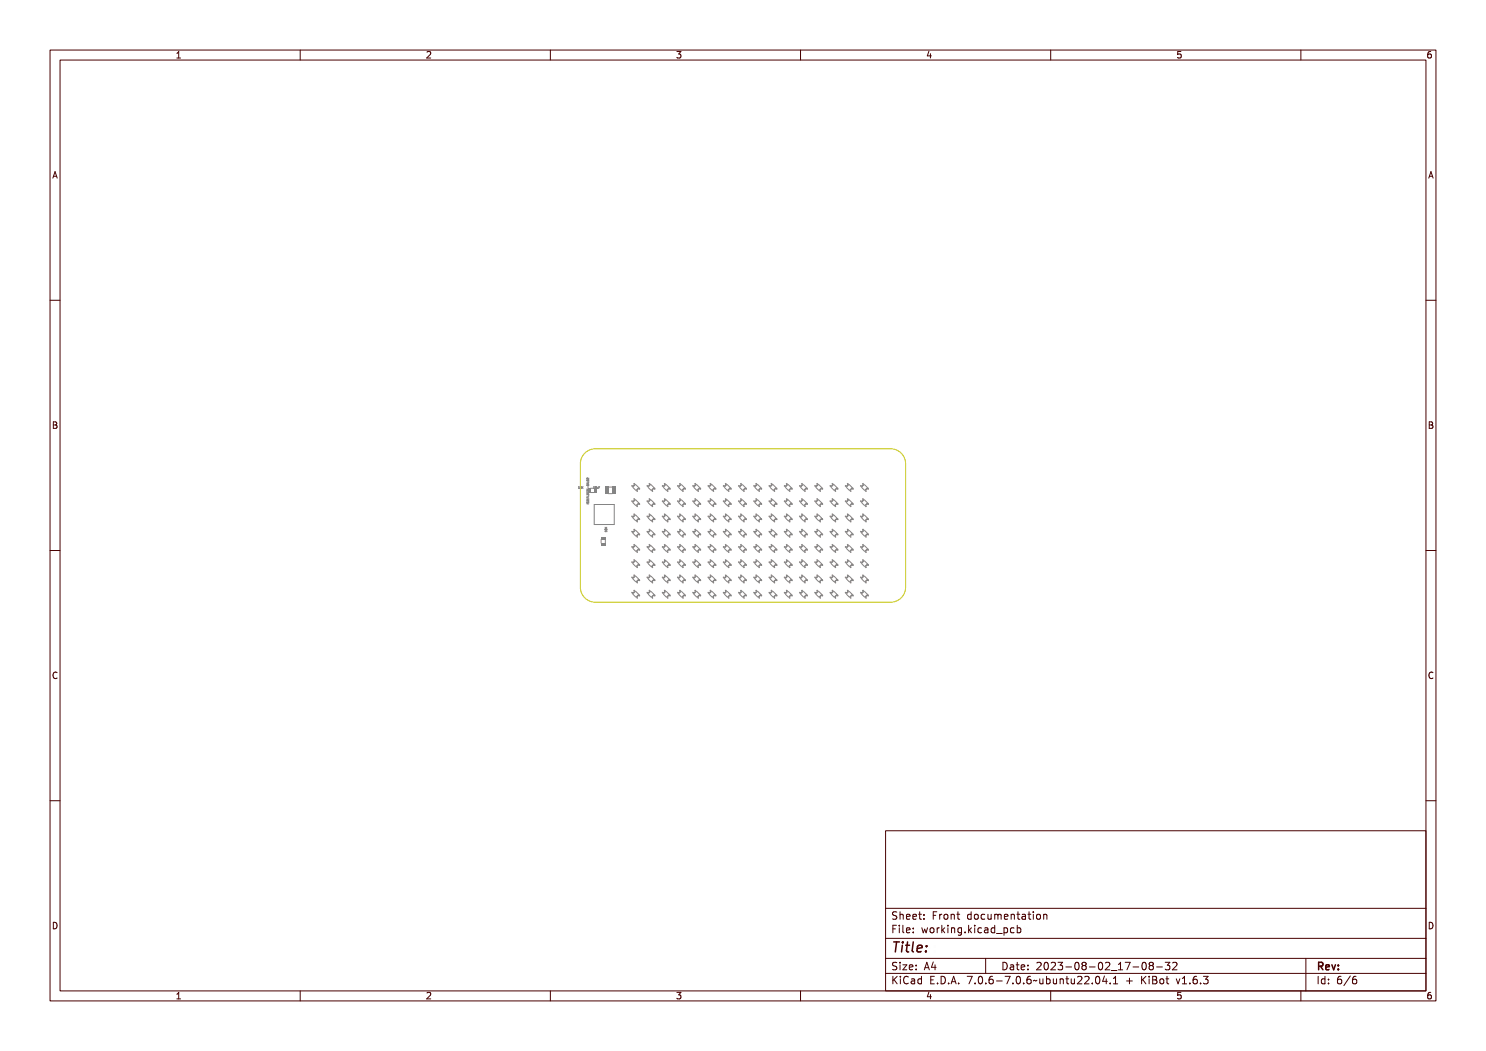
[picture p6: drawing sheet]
<svg xmlns="http://www.w3.org/2000/svg" width="297mm" height="210mm" viewBox="0 0 297 210" stroke-linecap="round" stroke-linejoin="round" font-family="sans-serif">
<defs><g id="words">
<text font-size="2.7" fill="#480000" x="178" y="190.3">Title:</text>
<g font-size="2" fill="#480000">
<text x="178" y="183.7">Sheet: Front documentation</text>
<text x="178" y="186.5">File: working.kicad_pcb</text>
<text x="178" y="193.9">Size: A4</text>
<text x="178" y="196.6">KiCad E.D.A. 7.0.6-7.0.6~ubuntu22.04.1 + KiBot v1.6.3</text>
<text x="200" y="193.9">Date: 2023-08-02_17-08-32</text>
<text x="263" y="196.6">Id: 6/6</text>
<text x="263" y="193.9">Rev:</text>
</g>
<g font-size="1.7" fill="#480000">
<text x="35" y="11.7">1</text>
<text x="85" y="11.7">2</text>
<text x="135" y="11.7">3</text>
<text x="185" y="11.7">4</text>
<text x="235" y="11.7">5</text>
<text x="285" y="11.7">6</text>
<text x="10.5" y="35.7">A</text>
<text x="285.5" y="35.7">A</text>
<text x="10.5" y="85.6">B</text>
<text x="285.5" y="85.6">B</text>
<text x="10.5" y="135.7">C</text>
<text x="285.5" y="135.7">C</text>
<text x="10.5" y="185.6">D</text>
<text x="285.5" y="185.6">D</text>
<text x="35" y="199.7">1</text>
<text x="85" y="199.7">2</text>
<text x="135" y="199.7">3</text>
<text x="185" y="199.7">4</text>
<text x="235" y="199.7">5</text>
<text x="285" y="199.7">6</text>
</g>
<g font-size=".5" fill="#848484">
<text x="115.8" y="97.6">10K</text>
<text x="117.7" y="100.8" transform="rotate(-90 117.7 100.8)">IS31FL3731-SALS2</text>
<text x="118.8" y="97.6">10uF</text>
<text x="121.3" y="106.4" transform="rotate(-90 121.3 106.4)">10K</text>
</g>
</g></defs>
<g fill="none" stroke="#848484" stroke-width=".2">
<path d="M115.6 97.6h.2M115.7 97.3h-.1M115.8 97.2h.1l.1 .4h-.2zM116.2 97.3v.3zM116.4 97.2v.2l.2-.2-.1 .2 .1 .2-.1-.2-.1 .2zM117.3 95.6v.1M117.3 95.9v.1M117.3 95.7h.1M117.3 95.5v.1M117.4 99.7h.3v.2h-.3zM117.4 99.4v.1l.1-.1 .2 .2h-.3zM117.4 99.2h.3v-.1v.2z"/>
<path d="M117.4 98.5l.3 .2-.3-.1v.1zM117.4 98l.3-.1v.2h-.3zM117.4 97.1l.3-.1v.3zM117.4 96.9h.3v-.2v.3zM117.4 97.4v.1l.3-.2v.3l-.1-.2-.2 .2zM117.4 96.5v.1l.3-.1v.2l-.1-.2-.2 .2zM117.4 98.8h.3v.2l-.1-.2-.2 .2zM117.4 98.3l.3-.1v.2l-.1-.1-.2 .1zM117.4 96.2l.3 .1v-.1v.2l-.2-.2-.1 .2zM117.4 97.2l.2-.1v.1zM117.5 95.9v.1M117.5 95.9h.1"/>
<path d="M117.6 97.7v.1zM117.6 95.9h.1M117.6 95.9h-.1M117.6 95.9l.1 .1M117.7 95.5v.2l-.4-.2M118.6 97.6h.2M118.7 97.3h-.1M118.8 97.2h.2v.4h-.2zM119.2 97.3v.3zM119.4 97.3l.1 .3 .1-.3v.3h-.2zM119.7 97.2h.2l-.1 .1 .1 .1-.1 .2zM117.4 100.6h.3v.2h-.3z"/>
<path d="M117.4 100.3v.1l.3-.1v.2l-.1-.2-.2 .2zM117.4 100h.3v.2l-.1-.2-.2 .2zM121 106.2l.3-.1v.2h-.3zM121 105.5l.1 .1 .2-.1-.1 .2h.1h-.3h.1zM121 105.9h.3zM144.8 115.7l.5 .5M145 114.9v.4h-.4M145.4 115.2l.5 .5M146.1 116l-.4 .1v.4"/>
<circle cx="116.2" cy="97.4" r=".17"/>
<circle cx="116.2" cy="97.4" r=".03"/>
<circle cx="119.2" cy="97.4" r=".17"/>
<circle cx="119.2" cy="97.4" r=".03"/>
<circle cx="121.1" cy="106" r=".17"/>
<circle cx="121.2" cy="105.9" r=".03"/>
<circle cx="146" cy="115.9" r=".07"/>
</g>
<g fill="#848484">
<path d="M146 116l.2-.1 .1 .1-.2 .1z" fill-rule="evenodd"/>
<path d="M145.9 115.7l.3 .2z" fill-rule="evenodd"/>
<path d="M145.3 116.3l.6-.7 .2 .2-.7 .6z" fill-rule="evenodd"/>
<path d="M145.1 114.8l.3 .3-.1 .2-.4-.4z" fill-rule="evenodd"/>
<path d="M144.7 115.5l.4-.4 .2 .1-.4 .4z" fill-rule="evenodd"/>
<path d="M145 115.1h.2z" fill-rule="evenodd"/>
<path d="M144.7 115.4h.1z" fill-rule="evenodd"/>
<path d="M145.6 116.3l.2 .2-.2 .1-.2-.2z" fill-rule="evenodd"/>
<path d="M144.4 115.4l.2-.1 .3 .3-.1 .2z" fill-rule="evenodd"/>
</g>
<g fill="none" stroke="#848484" stroke-width=".2">
<path d="M166.2 103.5l.5 .5M166.3 102.7v.4h-.4M166.7 103l.5 .5M167.5 103.8l-.4 .1-.1 .4"/>
<circle cx="167.4" cy="103.7" r=".08"/>
</g>
<g fill="#848484">
<path d="M167.4 103.8l.1-.1 .1 .1-.1 .1z" fill-rule="evenodd"/>
<path d="M167.2 103.5l.3 .2z" fill-rule="evenodd"/>
<path d="M166.6 104.1l.7-.7 .1 .2-.6 .6z" fill-rule="evenodd"/>
<path d="M166.4 102.6l.4 .3-.2 .2-.3-.4z" fill-rule="evenodd"/>
<path d="M166.1 103.3l.4-.4 .1 .2-.4 .3z" fill-rule="evenodd"/>
<path d="M166.4 102.8v.2z" fill-rule="evenodd"/>
<path d="M166.1 103.2v.1z" fill-rule="evenodd"/>
<path d="M166.8 104.2l.1-.1 .2 .2-.1 .1z" fill-rule="evenodd"/>
<path d="M165.8 103.2l.1-.1 .4 .3-.2 .2z" fill-rule="evenodd"/>
</g>
<g fill="none" stroke="#848484" stroke-width=".2">
<path d="M169.2 106.6l.5 .5M169.3 105.8v.4h-.3M169.8 106l.5 .5M170.5 106.9h-.4v.4"/>
<circle cx="170.4" cy="106.7" r=".08"/>
</g>
<g fill="#848484">
<path d="M170.5 106.7l.2 .1-.2 .2-.1-.1z" fill-rule="evenodd"/>
<path d="M170.3 106.5l.3 .2z" fill-rule="evenodd"/>
<path d="M169.7 107.1l.6-.6 .2 .1-.7 .7z" fill-rule="evenodd"/>
<path d="M169.5 105.6l.3 .4-.1 .1-.4-.3z" fill-rule="evenodd"/>
<path d="M169.1 106.3l.4-.4 .2 .2-.4 .4z" fill-rule="evenodd"/>
<path d="M169.5 105.9v.1z" fill-rule="evenodd"/>
<path d="M169.2 106.2v.1z" fill-rule="evenodd"/>
<path d="M169.9 107.1l.3 .2-.2 .2-.2-.3z" fill-rule="evenodd"/>
<path d="M168.8 106.3l.2-.2 .3 .4-.1 .1z" fill-rule="evenodd"/>
</g>
<g fill="none" stroke="#848484" stroke-width=".2">
<path d="M157 118.8l.5 .5M157.2 118v.3h-.4M157.6 118.2l.5 .5M158.3 119.1h-.4v.4"/>
<circle cx="158.2" cy="118.9" r=".08"/>
</g>
<g fill="#848484">
<path d="M158.2 119.1l.2-.2 .1 .1-.2 .2z" fill-rule="evenodd"/>
<path d="M158.1 118.7l.2 .3z" fill-rule="evenodd"/>
<path d="M158.1 118.7l.2 .1-.7 .7-.1-.2z" fill-rule="evenodd"/>
<path d="M157.1 118l.2-.2 .3 .4-.1 .1z" fill-rule="evenodd"/>
<path d="M156.9 118.5l.4-.4 .2 .2-.4 .4z" fill-rule="evenodd"/>
<path d="M157.2 118.2h.1z" fill-rule="evenodd"/>
<path d="M156.9 118.5h.1z" fill-rule="evenodd"/>
<path d="M157.6 119.4l.2-.1 .2 .2-.2 .2z" fill-rule="evenodd"/>
<path d="M156.8 118.3l.3 .4-.1 .1-.4-.3z" fill-rule="evenodd"/>
</g>
<g fill="none" stroke="#848484" stroke-width=".2">
<path d="M172.4 99.7v.4h-.4M172.8 99.9l.5 .5M172.3 100.5l.4 .5M173.6 100.8h-.4l-.1 .4"/>
<circle cx="173.5" cy="100.6" r=".08"/>
</g>
<g fill="#848484">
<path d="M173.6 100.6l.1 .1-.1 .2-.1-.1z" fill-rule="evenodd"/>
<path d="M173.3 100.4l.3 .2z" fill-rule="evenodd"/>
<path d="M172.7 101l.6-.6 .2 .1-.6 .7z" fill-rule="evenodd"/>
<path d="M172.4 99.7l.1-.2 .4 .4-.2 .1z" fill-rule="evenodd"/>
<path d="M172.2 100.2l.4-.4 .1 .2-.4 .4z" fill-rule="evenodd"/>
<path d="M172.4 99.9h.2z" fill-rule="evenodd"/>
<path d="M172.2 100.1v.2z" fill-rule="evenodd"/>
<path d="M172.9 101.2l.1-.2 .2 .2-.1 .2z" fill-rule="evenodd"/>
<path d="M172 100l.4 .4-.2 .1-.3-.3z" fill-rule="evenodd"/>
</g>
<g fill="none" stroke="#848484" stroke-width=".2">
<path d="M126.5 103.5l.5 .5M126.7 102.7v.4h-.4M127.1 103l.5 .5M127.8 103.8l-.4 .1v.4"/>
<circle cx="127.8" cy="103.7" r=".08"/>
</g>
<g fill="#848484">
<path d="M127.9 103.7l.1 .1-.2 .1-.1-.1z" fill-rule="evenodd"/>
<path d="M127.6 103.5l.3 .2z" fill-rule="evenodd"/>
<path d="M127.6 103.4l.2 .2-.6 .6-.2-.1z" fill-rule="evenodd"/>
<path d="M126.8 102.6l.3 .3-.1 .2-.4-.4z" fill-rule="evenodd"/>
<path d="M126.5 103.3l.4-.4 .1 .2-.4 .3z" fill-rule="evenodd"/>
<path d="M126.8 102.8v.2z" fill-rule="evenodd"/>
<path d="M126.5 103.2v.1z" fill-rule="evenodd"/>
<path d="M127.1 104.2l.2-.1 .2 .2-.2 .1z" fill-rule="evenodd"/>
<path d="M126.3 103.1l.3 .3-.1 .2-.4-.4z" fill-rule="evenodd"/>
</g>
<g fill="none" stroke="#848484" stroke-width=".2">
<path d="M147.9 106.6l.5 .5M148 105.8v.4h-.4M148.4 106l.5 .5M149.2 106.9h-.4v.4"/>
<circle cx="149.1" cy="106.7" r=".08"/>
</g>
<g fill="#848484">
<path d="M149.1 106.9l.1-.2 .1 .1-.1 .2z" fill-rule="evenodd"/>
<path d="M148.9 106.5l.3 .2z" fill-rule="evenodd"/>
<path d="M148.3 107.1l.7-.6 .1 .1-.6 .7z" fill-rule="evenodd"/>
<path d="M148.1 105.6l.4 .4-.2 .1-.3-.3z" fill-rule="evenodd"/>
<path d="M147.8 106.3l.4-.4 .1 .2-.3 .4z" fill-rule="evenodd"/>
<path d="M148.1 105.9v.1z" fill-rule="evenodd"/>
<path d="M147.8 106.2v.1z" fill-rule="evenodd"/>
<path d="M148.6 107.1l.2 .2-.1 .2-.2-.3z" fill-rule="evenodd"/>
<path d="M147.5 106.3l.1-.2 .4 .4-.2 .1z" fill-rule="evenodd"/>
</g>
<g fill="none" stroke="#848484" stroke-width=".2">
<path d="M147.9 109.6l.5 .5M148 108.8v.4h-.4M148.4 109.1l.5 .5M149.2 109.9l-.4 .1v.4"/>
<circle cx="149.1" cy="109.8" r=".07"/>
</g>
<g fill="#848484">
<path d="M149.1 109.9l.1-.1 .1 .1-.1 .1z" fill-rule="evenodd"/>
<path d="M148.9 109.6l.3 .2z" fill-rule="evenodd"/>
<path d="M148.3 110.2l.7-.7 .1 .2-.6 .6z" fill-rule="evenodd"/>
<path d="M148 108.8l.1-.1 .4 .3-.2 .2z" fill-rule="evenodd"/>
<path d="M147.8 109.4l.4-.4 .1 .1-.3 .4z" fill-rule="evenodd"/>
<path d="M148.1 109h.1z" fill-rule="evenodd"/>
<path d="M147.8 109.3v.1z" fill-rule="evenodd"/>
<path d="M148.6 110.2l.2 .2-.1 .1-.2-.2z" fill-rule="evenodd"/>
<path d="M147.6 109.2l.4 .3-.2 .2-.3-.4z" fill-rule="evenodd"/>
</g>
<g fill="none" stroke="#848484" stroke-width=".2">
<path d="M129.6 97.4l.5 .5M129.7 96.6v.4h-.4M130.1 96.9l.6 .5M130.9 97.8h-.4v.4"/>
<circle cx="130.8" cy="97.6" r=".07"/>
</g>
<g fill="#848484">
<path d="M130.8 97.7l.1-.1 .1 .1-.1 .1z" fill-rule="evenodd"/>
<path d="M130.6 97.4l.3 .2z" fill-rule="evenodd"/>
<path d="M130 98l.7-.7 .1 .2-.6 .6z" fill-rule="evenodd"/>
<path d="M129.8 96.5l.4 .3-.2 .2-.3-.4z" fill-rule="evenodd"/>
<path d="M129.9 96.8l.2 .2-.4 .3-.2-.1z" fill-rule="evenodd"/>
<path d="M129.8 96.7v.2z" fill-rule="evenodd"/>
<path d="M129.5 97.1h.1z" fill-rule="evenodd"/>
<path d="M130.3 98l.2 .2-.1 .1-.2-.2z" fill-rule="evenodd"/>
<path d="M129.2 97.1l.1-.1 .4 .3-.2 .2z" fill-rule="evenodd"/>
</g>
<g fill="none" stroke="#848484" stroke-width=".2">
<path d="M160.1 118.8l.5 .5M160.2 118v.3h-.4M160.6 118.2l.5 .5M161.4 119.1h-.4l-.1 .4"/>
<circle cx="161.3" cy="118.9" r=".08"/>
</g>
<g fill="#848484">
<path d="M161.3 119.1l.1-.2 .1 .1-.1 .2z" fill-rule="evenodd"/>
<path d="M161.2 118.7l.2 .3z" fill-rule="evenodd"/>
<path d="M161.2 118.7l.1 .1-.6 .7-.2-.2z" fill-rule="evenodd"/>
<path d="M160.2 118l.1-.2 .4 .4-.2 .1z" fill-rule="evenodd"/>
<path d="M160.4 118.1l.1 .2-.4 .4-.1-.2z" fill-rule="evenodd"/>
<path d="M160.3 118.2h.1z" fill-rule="evenodd"/>
<path d="M159.9 118.5h.2z" fill-rule="evenodd"/>
<path d="M160.7 119.4l.1-.1 .2 .2-.1 .2z" fill-rule="evenodd"/>
<path d="M159.8 118.3l.4 .4-.2 .1-.3-.3z" fill-rule="evenodd"/>
</g>
<g fill="none" stroke="#848484" stroke-width=".2">
<path d="M145 99.7v.4h-.4M145.4 99.9l.5 .5M144.8 100.5l.5 .5M146.1 100.8h-.4v.4"/>
<circle cx="146" cy="100.6" r=".08"/>
</g>
<g fill="#848484">
<path d="M146 100.8l.2-.2 .1 .1-.2 .2z" fill-rule="evenodd"/>
<path d="M145.9 100.4l.2 .3z" fill-rule="evenodd"/>
<path d="M145.3 101l.6-.6 .2 .1-.7 .7z" fill-rule="evenodd"/>
<path d="M145.1 99.5l.3 .4-.1 .1-.4-.3z" fill-rule="evenodd"/>
<path d="M144.7 100.2l.4-.4 .2 .2-.4 .4z" fill-rule="evenodd"/>
<path d="M145 99.9h.2z" fill-rule="evenodd"/>
<path d="M144.8 100.1v.2z" fill-rule="evenodd"/>
<path d="M145.4 101.2l.2-.2 .2 .2-.2 .2z" fill-rule="evenodd"/>
<path d="M144.6 100l.3 .4-.1 .1-.4-.3z" fill-rule="evenodd"/>
</g>
<g fill="none" stroke="#848484" stroke-width=".2">
<path d="M166.2 109.6l.5 .5M166.3 108.8v.4h-.4M166.7 109.1l.5 .5M167.5 109.9l-.4 .1-.1 .4"/>
<circle cx="167.4" cy="109.8" r=".07"/>
</g>
<g fill="#848484">
<path d="M167.4 109.9l.1-.1 .1 .1-.1 .1z" fill-rule="evenodd"/>
<path d="M167.2 109.6l.3 .2z" fill-rule="evenodd"/>
<path d="M166.6 110.2l.7-.7 .1 .2-.6 .6z" fill-rule="evenodd"/>
<path d="M166.3 108.8l.1-.1 .4 .3-.2 .2z" fill-rule="evenodd"/>
<path d="M166.1 109.4l.4-.4 .1 .1-.4 .4z" fill-rule="evenodd"/>
<path d="M166.4 108.9v.2z" fill-rule="evenodd"/>
<path d="M166.1 109.3v.1z" fill-rule="evenodd"/>
<path d="M166.9 110.2l.2 .2-.1 .1-.2-.2z" fill-rule="evenodd"/>
<path d="M165.9 109.2l.4 .3-.2 .2-.3-.4z" fill-rule="evenodd"/>
</g>
<g fill="none" stroke="#848484" stroke-width=".2">
<path d="M163.1 97.4l.5 .5M163.2 96.6v.4h-.3M163.7 96.9l.5 .5M164.4 97.8h-.4v.4"/>
<circle cx="164.3" cy="97.6" r=".07"/>
</g>
<g fill="#848484">
<path d="M164.3 97.7l.2-.1 .1 .1-.2 .1z" fill-rule="evenodd"/>
<path d="M164.2 97.4l.3 .2z" fill-rule="evenodd"/>
<path d="M163.6 98l.6-.7 .2 .2-.7 .6z" fill-rule="evenodd"/>
<path d="M163.4 96.5l.3 .3-.1 .2-.4-.4z" fill-rule="evenodd"/>
<path d="M163.4 96.8l.2 .2-.4 .3-.2-.1z" fill-rule="evenodd"/>
<path d="M163.4 96.7v.2z" fill-rule="evenodd"/>
<path d="M163 97.1h.1z" fill-rule="evenodd"/>
<path d="M163.9 98l.2 .2-.2 .1-.2-.2z" fill-rule="evenodd"/>
<path d="M162.7 97.1l.2-.1 .3 .3-.1 .2z" fill-rule="evenodd"/>
</g>
<g fill="none" stroke="#848484" stroke-width=".2">
<path d="M144.8 118.8l.5 .5M145 118v.3h-.4M145.4 118.2l.5 .5M146.1 119.1h-.4v.4"/>
<circle cx="146" cy="118.9" r=".08"/>
</g>
<g fill="#848484">
<path d="M146 119.1l.2-.2 .1 .1-.2 .2z" fill-rule="evenodd"/>
<path d="M145.9 118.7l.2 .3z" fill-rule="evenodd"/>
<path d="M145.3 119.3l.6-.6 .2 .1-.7 .7z" fill-rule="evenodd"/>
<path d="M145.1 117.8l.3 .4-.1 .1-.4-.3z" fill-rule="evenodd"/>
<path d="M144.7 118.5l.4-.4 .2 .2-.4 .4z" fill-rule="evenodd"/>
<path d="M145 118.2h.2z" fill-rule="evenodd"/>
<path d="M144.8 118.4v.1z" fill-rule="evenodd"/>
<path d="M145.4 119.4l.2-.1 .2 .2-.2 .2z" fill-rule="evenodd"/>
<path d="M144.6 118.3l.3 .4-.1 .1-.4-.3z" fill-rule="evenodd"/>
</g>
<g fill="none" stroke="#848484" stroke-width=".2">
<path d="M132.6 103.5l.5 .5M132.8 102.7v.4h-.4M133.2 103l.5 .5M133.9 103.8l-.4 .1v.4"/>
<circle cx="133.8" cy="103.7" r=".08"/>
</g>
<g fill="#848484">
<path d="M134 103.7l.1 .1-.2 .1-.1-.1z" fill-rule="evenodd"/>
<path d="M133.7 103.5l.3 .2z" fill-rule="evenodd"/>
<path d="M133.7 103.4l.2 .2-.7 .6-.1-.1z" fill-rule="evenodd"/>
<path d="M132.7 102.7l.2-.1 .3 .3-.1 .2z" fill-rule="evenodd"/>
<path d="M132.9 102.9l.2 .2-.4 .3-.1-.1z" fill-rule="evenodd"/>
<path d="M132.9 102.8v.2z" fill-rule="evenodd"/>
<path d="M132.6 103.2v.1z" fill-rule="evenodd"/>
<path d="M133.2 104.2l.2-.1 .2 .2-.2 .1z" fill-rule="evenodd"/>
<path d="M132.2 103.2l.2-.1 .3 .3-.1 .2z" fill-rule="evenodd"/>
</g>
<g fill="none" stroke="#848484" stroke-width=".2">
<path d="M160.1 106.6l.5 .5M160.2 105.8v.4h-.4M160.6 106l.5 .5M161.4 106.9h-.4l-.1 .4"/>
<circle cx="161.3" cy="106.7" r=".08"/>
</g>
<g fill="#848484">
<path d="M161.3 106.9l.1-.2 .1 .1-.1 .2z" fill-rule="evenodd"/>
<path d="M161.1 106.5l.3 .2z" fill-rule="evenodd"/>
<path d="M160.5 107.1l.7-.6 .1 .1-.6 .7z" fill-rule="evenodd"/>
<path d="M160.3 105.6l.4 .4-.2 .1-.3-.3z" fill-rule="evenodd"/>
<path d="M160 106.3l.4-.4 .1 .2-.4 .4z" fill-rule="evenodd"/>
<path d="M160.3 105.9v.1z" fill-rule="evenodd"/>
<path d="M160 106.2v.1z" fill-rule="evenodd"/>
<path d="M160.8 107.1l.2 .2-.1 .2-.2-.3z" fill-rule="evenodd"/>
<path d="M159.8 106.1l.4 .4-.2 .1-.3-.3z" fill-rule="evenodd"/>
</g>
<g fill="none" stroke="#848484" stroke-width=".2">
<path d="M154 112.7l.5 .5M154.1 111.9v.3h-.4M154.5 112.1l.5 .5M155.3 113h-.4l-.1 .4"/>
<circle cx="155.2" cy="112.8" r=".08"/>
</g>
<g fill="#848484">
<path d="M155.3 112.8l.1 .1-.1 .2-.1-.1z" fill-rule="evenodd"/>
<path d="M155 112.6l.3 .2z" fill-rule="evenodd"/>
<path d="M154.4 113.2l.7-.6 .1 .1-.6 .7z" fill-rule="evenodd"/>
<path d="M154.1 111.9l.1-.2 .4 .4-.2 .1z" fill-rule="evenodd"/>
<path d="M153.9 112.4l.4-.4 .1 .2-.3 .4z" fill-rule="evenodd"/>
<path d="M154.2 112.1h.1z" fill-rule="evenodd"/>
<path d="M153.8 112.4h.2z" fill-rule="evenodd"/>
<path d="M154.6 113.3l.1-.1 .2 .2-.1 .2z" fill-rule="evenodd"/>
<path d="M153.6 112.4l.1-.2 .4 .4-.2 .1z" fill-rule="evenodd"/>
</g>
<g fill="none" stroke="#848484" stroke-width=".2">
<path d="M157.2 99.7v.4h-.4M157.6 99.9l.5 .5M157 100.5l.5 .5M158.3 100.8h-.4v.4"/>
<circle cx="158.2" cy="100.6" r=".08"/>
</g>
<g fill="#848484">
<path d="M158.2 100.8l.2-.2 .1 .1-.2 .2z" fill-rule="evenodd"/>
<path d="M158.1 100.4l.2 .3z" fill-rule="evenodd"/>
<path d="M158.1 100.4l.2 .1-.7 .7-.1-.2z" fill-rule="evenodd"/>
<path d="M157.1 99.7l.2-.2 .3 .4-.1 .1z" fill-rule="evenodd"/>
<path d="M156.9 100.2l.4-.4 .2 .2-.4 .4z" fill-rule="evenodd"/>
<path d="M157.2 99.9h.1z" fill-rule="evenodd"/>
<path d="M156.9 100.2h.1z" fill-rule="evenodd"/>
<path d="M157.6 101.2l.2-.2 .2 .2-.2 .2z" fill-rule="evenodd"/>
<path d="M156.8 100l.3 .4-.1 .1-.4-.3z" fill-rule="evenodd"/>
</g>
<g fill="none" stroke="#848484" stroke-width=".2">
<path d="M141.9 99.7v.4h-.4M142.3 99.9l.6 .5M141.8 100.5l.5 .5M143.1 100.8h-.4v.4"/>
<circle cx="143" cy="100.6" r=".07"/>
</g>
<g fill="#848484">
<path d="M143 100.8l.1-.2 .1 .1-.1 .2z" fill-rule="evenodd"/>
<path d="M142.9 100.4l.2 .3z" fill-rule="evenodd"/>
<path d="M142.9 100.4l.1 .1-.6 .7-.2-.2z" fill-rule="evenodd"/>
<path d="M141.9 99.7l.1-.2 .4 .4-.2 .1z" fill-rule="evenodd"/>
<path d="M142.1 99.8l.1 .2-.3 .4-.2-.2z" fill-rule="evenodd"/>
<path d="M142 99.9h.1z" fill-rule="evenodd"/>
<path d="M141.6 100.2h.2z" fill-rule="evenodd"/>
<path d="M142.4 101.2l.1-.2 .2 .2-.1 .2z" fill-rule="evenodd"/>
<path d="M141.5 100l.4 .4-.2 .1-.3-.3z" fill-rule="evenodd"/>
</g>
<g fill="none" stroke="#848484" stroke-width=".2">
<path d="M129.6 109.6l.5 .5M129.7 108.8v.4h-.4M130.1 109.1l.6 .5M130.9 109.9l-.4 .1v.4"/>
<circle cx="130.8" cy="109.8" r=".07"/>
</g>
<g fill="#848484">
<path d="M130.9 109.8l.1 .1-.1 .1-.1-.1z" fill-rule="evenodd"/>
<path d="M130.6 109.6l.3 .2z" fill-rule="evenodd"/>
<path d="M130 110.2l.7-.7 .1 .2-.6 .6z" fill-rule="evenodd"/>
<path d="M129.7 108.8l.1-.1 .4 .3-.2 .2z" fill-rule="evenodd"/>
<path d="M129.5 109.4l.4-.4 .2 .1-.4 .4z" fill-rule="evenodd"/>
<path d="M129.8 108.9v.2z" fill-rule="evenodd"/>
<path d="M129.5 109.3v.1z" fill-rule="evenodd"/>
<path d="M130.3 110.2l.2 .2-.1 .1-.2-.2z" fill-rule="evenodd"/>
<path d="M129.3 109.2l.4 .3-.2 .2-.3-.4z" fill-rule="evenodd"/>
</g>
<g fill="none" stroke="#848484" stroke-width=".2">
<path d="M138.7 106.6l.5 .5M138.9 105.8v.4h-.4M139.3 106l.5 .5M140 106.9h-.4v.4"/>
<circle cx="139.9" cy="106.7" r=".08"/>
</g>
<g fill="#848484">
<path d="M139.9 106.9l.2-.2 .1 .1-.2 .2z" fill-rule="evenodd"/>
<path d="M139.8 106.5l.3 .2z" fill-rule="evenodd"/>
<path d="M139.2 107.1l.6-.6 .2 .1-.7 .7z" fill-rule="evenodd"/>
<path d="M138.8 105.8l.2-.2 .3 .4-.1 .1z" fill-rule="evenodd"/>
<path d="M138.7 106.3l.3-.4 .2 .2-.4 .4z" fill-rule="evenodd"/>
<path d="M139 105.9v.1z" fill-rule="evenodd"/>
<path d="M138.6 106.3h.1z" fill-rule="evenodd"/>
<path d="M139.5 107.1l.2 .2-.2 .2-.2-.3z" fill-rule="evenodd"/>
<path d="M138.3 106.3l.2-.2 .3 .4-.1 .1z" fill-rule="evenodd"/>
</g>
<g fill="none" stroke="#848484" stroke-width=".2">
<path d="M144.8 103.5l.5 .5M145 102.7v.4h-.4M145.4 103l.5 .5M146.1 103.8l-.4 .1v.4"/>
<circle cx="146" cy="103.7" r=".08"/>
</g>
<g fill="#848484">
<path d="M146.2 103.7l.1 .1-.2 .1-.1-.1z" fill-rule="evenodd"/>
<path d="M145.9 103.5l.3 .2z" fill-rule="evenodd"/>
<path d="M145.3 104.1l.6-.7 .2 .2-.7 .6z" fill-rule="evenodd"/>
<path d="M145.1 102.6l.3 .3-.1 .2-.4-.4z" fill-rule="evenodd"/>
<path d="M144.7 103.3l.4-.4 .2 .2-.4 .3z" fill-rule="evenodd"/>
<path d="M145.1 102.8v.2z" fill-rule="evenodd"/>
<path d="M144.8 103.2v.1z" fill-rule="evenodd"/>
<path d="M145.4 104.2l.2-.1 .2 .2-.2 .1z" fill-rule="evenodd"/>
<path d="M144.6 103.1l.3 .3-.1 .2-.4-.4z" fill-rule="evenodd"/>
</g>
<g fill="none" stroke="#848484" stroke-width=".2">
<path d="M126.5 106.6l.5 .5M126.7 105.8v.4h-.4M127.1 106l.5 .5M127.8 106.9h-.4v.4"/>
<circle cx="127.8" cy="106.7" r=".08"/>
</g>
<g fill="#848484">
<path d="M127.7 106.9l.2-.2 .1 .1-.2 .2z" fill-rule="evenodd"/>
<path d="M127.6 106.5l.3 .2z" fill-rule="evenodd"/>
<path d="M127 107.1l.6-.6 .2 .1-.6 .7z" fill-rule="evenodd"/>
<path d="M126.8 105.6l.3 .4-.1 .1-.4-.3z" fill-rule="evenodd"/>
<path d="M126.5 106.3l.4-.4 .1 .2-.4 .4z" fill-rule="evenodd"/>
<path d="M126.8 105.9v.1z" fill-rule="evenodd"/>
<path d="M126.5 106.2v.1z" fill-rule="evenodd"/>
<path d="M127.3 107.1l.2 .2-.2 .2-.2-.3z" fill-rule="evenodd"/>
<path d="M126.3 106.1l.3 .4-.1 .1-.4-.3z" fill-rule="evenodd"/>
</g>
<g fill="none" stroke="#848484" stroke-width=".2">
<path d="M141.8 112.7l.5 .5M141.9 111.9v.3h-.4M142.3 112.1l.6 .5M143.1 113h-.4v.4"/>
<circle cx="143" cy="112.8" r=".07"/>
</g>
<g fill="#848484">
<path d="M143 113l.1-.2 .1 .1-.1 .2z" fill-rule="evenodd"/>
<path d="M142.9 112.6l.2 .3z" fill-rule="evenodd"/>
<path d="M142.9 112.6l.1 .1-.6 .7-.2-.2z" fill-rule="evenodd"/>
<path d="M141.9 111.9l.1-.2 .4 .4-.2 .1z" fill-rule="evenodd"/>
<path d="M142.1 112l.1 .2-.3 .4-.2-.2z" fill-rule="evenodd"/>
<path d="M142 112.1h.1z" fill-rule="evenodd"/>
<path d="M141.6 112.4h.2z" fill-rule="evenodd"/>
<path d="M142.4 113.3l.1-.1 .2 .2-.1 .2z" fill-rule="evenodd"/>
<path d="M141.4 112.4l.1-.2 .4 .4-.2 .1z" fill-rule="evenodd"/>
</g>
<g fill="none" stroke="#848484" stroke-width=".2">
<path d="M135.7 103.5l.5 .5M135.8 102.7v.4h-.4M136.2 103l.6 .5M137 103.8l-.4 .1v.4"/>
<circle cx="136.9" cy="103.7" r=".08"/>
</g>
<g fill="#848484">
<path d="M137 103.7l.1 .1-.1 .1-.1-.1z" fill-rule="evenodd"/>
<path d="M136.7 103.5l.3 .2z" fill-rule="evenodd"/>
<path d="M136.8 103.4l.1 .2-.6 .6-.2-.1z" fill-rule="evenodd"/>
<path d="M135.8 102.7l.1-.1 .4 .3-.2 .2z" fill-rule="evenodd"/>
<path d="M136 102.9l.2 .2-.4 .3-.2-.1z" fill-rule="evenodd"/>
<path d="M135.9 102.9h.1z" fill-rule="evenodd"/>
<path d="M135.6 103.2h.1z" fill-rule="evenodd"/>
<path d="M136.3 104.2l.1-.1 .2 .2-.1 .1z" fill-rule="evenodd"/>
<path d="M135.3 103.2l.1-.1 .4 .3-.2 .2z" fill-rule="evenodd"/>
</g>
<g fill="none" stroke="#848484" stroke-width=".2">
<path d="M163.1 112.7l.5 .5M163.2 111.9v.3h-.3M163.7 112.1l.5 .5M164.4 113h-.4v.4"/>
<circle cx="164.3" cy="112.8" r=".07"/>
</g>
<g fill="#848484">
<path d="M164.3 113l.2-.2 .1 .1-.2 .2z" fill-rule="evenodd"/>
<path d="M164.2 112.6l.3 .2z" fill-rule="evenodd"/>
<path d="M163.6 113.2l.6-.6 .2 .1-.7 .7z" fill-rule="evenodd"/>
<path d="M163.2 111.9l.2-.2 .3 .4-.1 .1z" fill-rule="evenodd"/>
<path d="M163 112.4l.4-.4 .2 .2-.4 .4z" fill-rule="evenodd"/>
<path d="M163.3 112.1h.1z" fill-rule="evenodd"/>
<path d="M163.1 112.3v.1z" fill-rule="evenodd"/>
<path d="M163.7 113.3l.2-.1 .2 .2-.2 .2z" fill-rule="evenodd"/>
<path d="M162.7 112.4l.2-.2 .3 .4-.1 .1z" fill-rule="evenodd"/>
</g>
<g fill="none" stroke="#848484" stroke-width=".2">
<path d="M160.2 99.7v.4h-.4M160.6 99.9l.5 .5M160.1 100.5l.5 .5M161.4 100.8h-.4l-.1 .4"/>
<circle cx="161.3" cy="100.6" r=".08"/>
</g>
<g fill="#848484">
<path d="M161.3 100.8l.1-.2 .1 .1-.1 .2z" fill-rule="evenodd"/>
<path d="M161.2 100.4l.2 .3z" fill-rule="evenodd"/>
<path d="M161.2 100.4l.1 .1-.6 .7-.2-.2z" fill-rule="evenodd"/>
<path d="M160.2 99.7l.1-.2 .4 .4-.2 .1z" fill-rule="evenodd"/>
<path d="M160.4 99.8l.1 .2-.4 .4-.1-.2z" fill-rule="evenodd"/>
<path d="M160.3 99.9h.1z" fill-rule="evenodd"/>
<path d="M160 100.1v.2z" fill-rule="evenodd"/>
<path d="M160.7 101.2l.1-.2 .2 .2-.1 .2z" fill-rule="evenodd"/>
<path d="M159.8 100l.4 .4-.2 .1-.3-.3z" fill-rule="evenodd"/>
</g>
<g fill="none" stroke="#848484" stroke-width=".2">
<path d="M138.7 97.4l.5 .5M138.9 96.6v.4h-.4M139.3 96.9l.5 .5M140 97.8h-.4v.4"/>
<circle cx="139.9" cy="97.6" r=".08"/>
</g>
<g fill="#848484">
<path d="M139.9 97.7l.2-.1 .1 .1-.2 .1z" fill-rule="evenodd"/>
<path d="M139.8 97.3l.2 .3z" fill-rule="evenodd"/>
<path d="M139.8 97.3l.2 .2-.7 .6-.1-.1z" fill-rule="evenodd"/>
<path d="M138.8 96.6l.2-.1 .3 .3-.1 .2z" fill-rule="evenodd"/>
<path d="M139 96.8l.2 .2-.4 .3-.1-.1z" fill-rule="evenodd"/>
<path d="M139 96.7v.2z" fill-rule="evenodd"/>
<path d="M138.6 97.1h.1z" fill-rule="evenodd"/>
<path d="M139.5 98l.2 .2-.2 .1-.2-.2z" fill-rule="evenodd"/>
<path d="M138.3 97.1l.2-.1 .3 .3-.1 .2z" fill-rule="evenodd"/>
</g>
<g fill="none" stroke="#848484" stroke-width=".2">
<path d="M129.6 103.5l.5 .5M129.7 102.7v.4h-.4M130.1 103l.6 .5M130.9 103.8l-.4 .1v.4"/>
<circle cx="130.8" cy="103.7" r=".08"/>
</g>
<g fill="#848484">
<path d="M130.9 103.7l.1 .1-.1 .1-.1-.1z" fill-rule="evenodd"/>
<path d="M130.6 103.5l.3 .2z" fill-rule="evenodd"/>
<path d="M130 104.1l.7-.7 .1 .2-.6 .6z" fill-rule="evenodd"/>
<path d="M129.8 102.6l.4 .3-.2 .2-.3-.4z" fill-rule="evenodd"/>
<path d="M129.5 103.3l.4-.4 .2 .2-.4 .3z" fill-rule="evenodd"/>
<path d="M129.8 102.8v.2z" fill-rule="evenodd"/>
<path d="M129.5 103.2v.1z" fill-rule="evenodd"/>
<path d="M130.3 104.1l.2 .2-.1 .1-.2-.2z" fill-rule="evenodd"/>
<path d="M129.2 103.2l.1-.1 .4 .3-.2 .2z" fill-rule="evenodd"/>
</g>
<g fill="none" stroke="#848484" stroke-width=".2">
<path d="M129.7 99.7v.4h-.4M130.1 99.9l.6 .5M129.6 100.5l.5 .5M130.9 100.8h-.4v.4"/>
<circle cx="130.8" cy="100.6" r=".08"/>
</g>
<g fill="#848484">
<path d="M130.8 100.8l.1-.2 .1 .1-.1 .2z" fill-rule="evenodd"/>
<path d="M130.6 100.4l.3 .2z" fill-rule="evenodd"/>
<path d="M130.7 100.4l.1 .1-.6 .7-.2-.2z" fill-rule="evenodd"/>
<path d="M129.8 99.5l.4 .4-.2 .1-.3-.3z" fill-rule="evenodd"/>
<path d="M129.5 100.2l.4-.4 .2 .2-.4 .4z" fill-rule="evenodd"/>
<path d="M129.8 99.8v.1z" fill-rule="evenodd"/>
<path d="M129.5 100.1v.2z" fill-rule="evenodd"/>
<path d="M130.2 101.2l.1-.2 .2 .2-.1 .2z" fill-rule="evenodd"/>
<path d="M129.3 100l.4 .4-.2 .1-.3-.3z" fill-rule="evenodd"/>
</g>
<g fill="none" stroke="#848484" stroke-width=".2">
<path d="M172.3 106.6l.4 .5M172.4 105.8v.4h-.4M172.8 106l.5 .5M173.6 106.9h-.4l-.1 .4"/>
<circle cx="173.5" cy="106.7" r=".08"/>
</g>
<g fill="#848484">
<path d="M173.6 106.7l.1 .1-.1 .2-.1-.1z" fill-rule="evenodd"/>
<path d="M173.3 106.5l.3 .2z" fill-rule="evenodd"/>
<path d="M172.7 107.1l.6-.6 .2 .1-.6 .7z" fill-rule="evenodd"/>
<path d="M172.4 105.8l.1-.2 .4 .4-.2 .1z" fill-rule="evenodd"/>
<path d="M172.2 106.3l.4-.4 .1 .2-.4 .4z" fill-rule="evenodd"/>
<path d="M172.4 106h.2z" fill-rule="evenodd"/>
<path d="M172.2 106.2v.1z" fill-rule="evenodd"/>
<path d="M173 107.1l.2 .2-.1 .2-.2-.3z" fill-rule="evenodd"/>
<path d="M171.9 106.3l.1-.2 .4 .4-.2 .1z" fill-rule="evenodd"/>
</g>
<g fill="none" stroke="#848484" stroke-width=".2">
<path d="M160.1 115.7l.5 .5M160.2 114.9v.4h-.4M160.6 115.2l.5 .5M161.4 116l-.4 .1-.1 .4"/>
<circle cx="161.3" cy="115.9" r=".08"/>
</g>
<g fill="#848484">
<path d="M161.3 116l.1-.1 .1 .1-.1 .1z" fill-rule="evenodd"/>
<path d="M161.2 115.6l.2 .3z" fill-rule="evenodd"/>
<path d="M161.2 115.6l.1 .2-.6 .6-.2-.1z" fill-rule="evenodd"/>
<path d="M160.3 114.8l.4 .3-.2 .2-.3-.4z" fill-rule="evenodd"/>
<path d="M160.4 115.1l.1 .1-.4 .4-.1-.1z" fill-rule="evenodd"/>
<path d="M160.3 115.1h.1z" fill-rule="evenodd"/>
<path d="M159.9 115.4h.2z" fill-rule="evenodd"/>
<path d="M160.8 116.3l.2 .2-.1 .1-.2-.2z" fill-rule="evenodd"/>
<path d="M159.7 115.4l.1-.1 .4 .3-.2 .2z" fill-rule="evenodd"/>
</g>
<g fill="none" stroke="#848484" stroke-width=".2">
<path d="M150.9 103.5l.5 .5M151.1 102.7v.4h-.4M151.5 103l.5 .5M152.2 103.8l-.4 .1v.4"/>
<circle cx="152.1" cy="103.7" r=".08"/>
</g>
<g fill="#848484">
<path d="M152.3 103.7l.1 .1-.2 .1-.1-.1z" fill-rule="evenodd"/>
<path d="M152 103.5l.3 .2z" fill-rule="evenodd"/>
<path d="M152 103.4l.2 .2-.7 .6-.1-.1z" fill-rule="evenodd"/>
<path d="M151 102.7l.2-.1 .3 .3-.1 .2z" fill-rule="evenodd"/>
<path d="M151.2 102.9l.2 .2-.4 .3-.2-.1z" fill-rule="evenodd"/>
<path d="M151.2 102.8v.2z" fill-rule="evenodd"/>
<path d="M150.9 103.2v.1z" fill-rule="evenodd"/>
<path d="M151.5 104.2l.2-.1 .2 .2-.2 .1z" fill-rule="evenodd"/>
<path d="M150.5 103.2l.2-.1 .3 .3-.1 .2z" fill-rule="evenodd"/>
</g>
<g fill="none" stroke="#848484" stroke-width=".2">
<path d="M163.2 99.7v.4h-.3M163.7 99.9l.5 .5M163.1 100.5l.5 .5M164.4 100.8h-.4v.4"/>
<circle cx="164.3" cy="100.6" r=".07"/>
</g>
<g fill="#848484">
<path d="M164.3 100.8l.2-.2 .1 .1-.2 .2z" fill-rule="evenodd"/>
<path d="M164.2 100.4l.3 .2z" fill-rule="evenodd"/>
<path d="M163.6 101l.6-.6 .2 .1-.7 .7z" fill-rule="evenodd"/>
<path d="M163.4 99.5l.3 .4-.1 .1-.4-.3z" fill-rule="evenodd"/>
<path d="M163 100.2l.4-.4 .2 .2-.4 .4z" fill-rule="evenodd"/>
<path d="M163.3 99.9h.1z" fill-rule="evenodd"/>
<path d="M163.1 100.1v.2z" fill-rule="evenodd"/>
<path d="M163.7 101.2l.2-.2 .2 .2-.2 .2z" fill-rule="evenodd"/>
<path d="M162.9 100l.3 .4-.1 .1-.4-.3z" fill-rule="evenodd"/>
</g>
<g fill="none" stroke="#848484" stroke-width=".2">
<path d="M135.7 97.4l.5 .5M135.8 96.6v.4h-.4M136.2 96.9l.6 .5M137 97.8h-.4v.4"/>
<circle cx="136.9" cy="97.6" r=".08"/>
</g>
<g fill="#848484">
<path d="M136.9 97.7l.1-.1 .1 .1-.1 .1z" fill-rule="evenodd"/>
<path d="M136.7 97.4l.3 .2z" fill-rule="evenodd"/>
<path d="M136.1 98l.7-.7 .1 .2-.6 .6z" fill-rule="evenodd"/>
<path d="M135.9 96.5l.4 .3-.2 .2-.3-.4z" fill-rule="evenodd"/>
<path d="M136 96.8l.2 .2-.4 .3-.2-.1z" fill-rule="evenodd"/>
<path d="M135.9 96.8h.1z" fill-rule="evenodd"/>
<path d="M135.6 97.1h.1z" fill-rule="evenodd"/>
<path d="M136.4 98l.2 .2-.1 .1-.2-.2z" fill-rule="evenodd"/>
<path d="M135.3 97.1l.1-.1 .4 .3-.2 .2z" fill-rule="evenodd"/>
</g>
<g fill="none" stroke="#848484" stroke-width=".2">
<path d="M132.6 115.7l.5 .5M132.8 114.9v.4h-.4M133.2 115.2l.5 .5M133.9 116l-.4 .1v.4"/>
<circle cx="133.8" cy="115.9" r=".07"/>
</g>
<g fill="#848484">
<path d="M133.8 116l.2-.1 .1 .1-.2 .1z" fill-rule="evenodd"/>
<path d="M133.7 115.7l.3 .2z" fill-rule="evenodd"/>
<path d="M133.1 116.3l.6-.7 .2 .2-.7 .6z" fill-rule="evenodd"/>
<path d="M132.9 114.8l.3 .3-.1 .2-.4-.4z" fill-rule="evenodd"/>
<path d="M132.9 115.1l.2 .1-.4 .4-.1-.1z" fill-rule="evenodd"/>
<path d="M132.8 115.1h.2z" fill-rule="evenodd"/>
<path d="M132.5 115.4h.1z" fill-rule="evenodd"/>
<path d="M133.4 116.3l.2 .2-.2 .1-.2-.2z" fill-rule="evenodd"/>
<path d="M132.2 115.4l.2-.1 .3 .3-.1 .2z" fill-rule="evenodd"/>
</g>
<g fill="none" stroke="#848484" stroke-width=".2">
<path d="M126.5 112.7l.5 .5M126.7 111.9v.3h-.4M127.1 112.1l.5 .5M127.8 113h-.4v.4"/>
<circle cx="127.8" cy="112.8" r=".07"/>
</g>
<g fill="#848484">
<path d="M127.7 113l.2-.2 .1 .1-.2 .2z" fill-rule="evenodd"/>
<path d="M127.6 112.6l.3 .3z" fill-rule="evenodd"/>
<path d="M127.6 112.6l.2 .1-.6 .7-.2-.2z" fill-rule="evenodd"/>
<path d="M126.8 111.7l.3 .4-.1 .1-.4-.3z" fill-rule="evenodd"/>
<path d="M126.5 112.4l.4-.4 .1 .2-.4 .4z" fill-rule="evenodd"/>
<path d="M126.7 112.1h.2z" fill-rule="evenodd"/>
<path d="M126.4 112.4h.2z" fill-rule="evenodd"/>
<path d="M127.3 113.2l.2 .2-.2 .2-.2-.3z" fill-rule="evenodd"/>
<path d="M126.1 112.4l.2-.2 .3 .4-.1 .1z" fill-rule="evenodd"/>
</g>
<g fill="none" stroke="#848484" stroke-width=".2">
<path d="M157 106.6l.5 .5M157.2 105.8v.4h-.4M157.6 106l.5 .5M158.3 106.9h-.4v.4"/>
<circle cx="158.2" cy="106.7" r=".08"/>
</g>
<g fill="#848484">
<path d="M158.2 106.9l.2-.2 .1 .1-.2 .2z" fill-rule="evenodd"/>
<path d="M158.1 106.5l.3 .2z" fill-rule="evenodd"/>
<path d="M157.5 107.1l.6-.6 .2 .1-.7 .7z" fill-rule="evenodd"/>
<path d="M157.3 105.6l.3 .4-.1 .1-.4-.3z" fill-rule="evenodd"/>
<path d="M156.9 106.3l.4-.4 .2 .2-.4 .4z" fill-rule="evenodd"/>
<path d="M157.2 106h.1z" fill-rule="evenodd"/>
<path d="M157 106.2v.1z" fill-rule="evenodd"/>
<path d="M157.6 107.2l.2-.1 .2 .2-.2 .2z" fill-rule="evenodd"/>
<path d="M156.6 106.3l.2-.2 .3 .4-.1 .1z" fill-rule="evenodd"/>
</g>
<g fill="none" stroke="#848484" stroke-width=".2">
<path d="M126.5 118.8l.5 .5M126.7 118v.3h-.4M127.1 118.2l.5 .5M127.8 119.1h-.4v.4"/>
<circle cx="127.8" cy="118.9" r=".08"/>
</g>
<g fill="#848484">
<path d="M127.7 119.1l.2-.2 .1 .1-.2 .2z" fill-rule="evenodd"/>
<path d="M127.6 118.7l.3 .3z" fill-rule="evenodd"/>
<path d="M127.6 118.7l.2 .1-.6 .7-.2-.2z" fill-rule="evenodd"/>
<path d="M126.8 117.8l.3 .4-.1 .1-.4-.3z" fill-rule="evenodd"/>
<path d="M126.5 118.5l.4-.4 .1 .2-.4 .4z" fill-rule="evenodd"/>
<path d="M126.7 118.2h.2z" fill-rule="evenodd"/>
<path d="M126.4 118.5h.2z" fill-rule="evenodd"/>
<path d="M127.1 119.4l.2-.1 .2 .2-.2 .2z" fill-rule="evenodd"/>
<path d="M126.3 118.3l.3 .4-.1 .1-.4-.3z" fill-rule="evenodd"/>
</g>
<path d="M120.1 107.8v.7M121 107.8v.7" fill="none" stroke="#848484" stroke-width=".2"/>
<g fill="#848484">
<path d="M120.1 108.5h.9v.5h-.9z" fill-rule="evenodd"/>
<path d="M120.1 107.3h.9v.5h-.9z" fill-rule="evenodd"/>
</g>
<g fill="none" stroke="#848484" stroke-width=".2">
<path d="M154 115.7l.5 .5M154.1 114.9v.4h-.4M154.5 115.2l.5 .5M155.3 116l-.4 .1-.1 .4"/>
<circle cx="155.2" cy="115.9" r=".07"/>
</g>
<g fill="#848484">
<path d="M155.2 116l.1-.1 .1 .1-.1 .1z" fill-rule="evenodd"/>
<path d="M155 115.7l.3 .2z" fill-rule="evenodd"/>
<path d="M154.4 116.3l.7-.7 .1 .2-.6 .6z" fill-rule="evenodd"/>
<path d="M154.1 114.9l.1-.1 .4 .3-.2 .2z" fill-rule="evenodd"/>
<path d="M154.3 115.1l.1 .1-.3 .4-.2-.1z" fill-rule="evenodd"/>
<path d="M154.2 115.1h.1z" fill-rule="evenodd"/>
<path d="M153.8 115.4h.2z" fill-rule="evenodd"/>
<path d="M154.7 116.3l.2 .2-.1 .1-.2-.2z" fill-rule="evenodd"/>
<path d="M153.6 115.4l.1-.1 .4 .3-.2 .2z" fill-rule="evenodd"/>
</g>
<g fill="none" stroke="#848484" stroke-width=".2">
<path d="M141.8 106.6l.5 .5M141.9 105.8v.4h-.4M142.3 106l.6 .5M143.1 106.9h-.4v.4"/>
<circle cx="143" cy="106.7" r=".07"/>
</g>
<g fill="#848484">
<path d="M143 106.9l.1-.2 .1 .1-.1 .2z" fill-rule="evenodd"/>
<path d="M142.8 106.5l.3 .2z" fill-rule="evenodd"/>
<path d="M142.2 107.1l.7-.6 .1 .1-.6 .7z" fill-rule="evenodd"/>
<path d="M142 105.6l.4 .4-.2 .1-.3-.3z" fill-rule="evenodd"/>
<path d="M141.7 106.3l.4-.4 .1 .2-.3 .4z" fill-rule="evenodd"/>
<path d="M142 105.9v.1z" fill-rule="evenodd"/>
<path d="M141.7 106.2v.1z" fill-rule="evenodd"/>
<path d="M142.5 107.1l.2 .2-.1 .2-.2-.3z" fill-rule="evenodd"/>
<path d="M141.5 106.1l.4 .4-.2 .1-.3-.3z" fill-rule="evenodd"/>
</g>
<g fill="none" stroke="#848484" stroke-width=".2">
<path d="M172.3 118.8l.4 .5M172.4 118v.3h-.4M172.8 118.2l.5 .5M173.6 119.1h-.4l-.1 .4"/>
<circle cx="173.5" cy="118.9" r=".08"/>
</g>
<g fill="#848484">
<path d="M173.6 118.9l.1 .1-.1 .2-.1-.1z" fill-rule="evenodd"/>
<path d="M173.3 118.7l.3 .2z" fill-rule="evenodd"/>
<path d="M173.3 118.7l.2 .1-.6 .7-.2-.2z" fill-rule="evenodd"/>
<path d="M172.4 118l.1-.2 .4 .4-.2 .1z" fill-rule="evenodd"/>
<path d="M172.2 118.5l.4-.4 .1 .2-.4 .4z" fill-rule="evenodd"/>
<path d="M172.4 118.2h.2z" fill-rule="evenodd"/>
<path d="M172.1 118.5h.2z" fill-rule="evenodd"/>
<path d="M172.9 119.4l.1-.1 .2 .2-.1 .2z" fill-rule="evenodd"/>
<path d="M172 118.3l.4 .4-.2 .1-.3-.3z" fill-rule="evenodd"/>
</g>
<g fill="none" stroke="#848484" stroke-width=".2">
<path d="M160.1 103.5l.5 .5M160.2 102.7v.4h-.4M160.6 103l.5 .5M161.4 103.8l-.4 .1-.1 .4"/>
<circle cx="161.3" cy="103.7" r=".08"/>
</g>
<g fill="#848484">
<path d="M161.4 103.7l.1 .1-.1 .1-.1-.1z" fill-rule="evenodd"/>
<path d="M161.2 103.4l.2 .3z" fill-rule="evenodd"/>
<path d="M161.2 103.4l.1 .2-.6 .6-.2-.1z" fill-rule="evenodd"/>
<path d="M160.2 102.7l.1-.1 .4 .3-.2 .2z" fill-rule="evenodd"/>
<path d="M160.4 102.9l.1 .2-.4 .3-.1-.1z" fill-rule="evenodd"/>
<path d="M160.3 102.8v.2z" fill-rule="evenodd"/>
<path d="M160 103.2v.1z" fill-rule="evenodd"/>
<path d="M160.7 104.2l.1-.1 .2 .2-.1 .1z" fill-rule="evenodd"/>
<path d="M159.8 103.1l.4 .3-.2 .2-.3-.4z" fill-rule="evenodd"/>
</g>
<g fill="none" stroke="#848484" stroke-width=".2">
<path d="M147.9 115.7l.5 .5M148 114.9v.4h-.4M148.4 115.2l.5 .5M149.2 116l-.4 .1v.4"/>
<circle cx="149.1" cy="115.9" r=".07"/>
</g>
<g fill="#848484">
<path d="M149.1 116l.1-.1 .1 .1-.1 .1z" fill-rule="evenodd"/>
<path d="M148.9 115.7l.3 .2z" fill-rule="evenodd"/>
<path d="M148.3 116.3l.7-.7 .1 .2-.6 .6z" fill-rule="evenodd"/>
<path d="M148.1 114.8l.4 .3-.2 .2-.3-.4z" fill-rule="evenodd"/>
<path d="M147.8 115.5l.4-.4 .1 .1-.3 .4z" fill-rule="evenodd"/>
<path d="M148.1 115v.2z" fill-rule="evenodd"/>
<path d="M147.7 115.4h.2z" fill-rule="evenodd"/>
<path d="M148.6 116.3l.2 .2-.1 .1-.2-.2z" fill-rule="evenodd"/>
<path d="M147.5 115.4l.1-.1 .4 .3-.2 .2z" fill-rule="evenodd"/>
</g>
<g fill="none" stroke="#848484" stroke-width=".2">
<path d="M129.6 115.7l.5 .5M129.7 114.9v.4h-.4M130.1 115.2l.6 .5M130.9 116l-.4 .1v.4"/>
<circle cx="130.8" cy="115.9" r=".07"/>
</g>
<g fill="#848484">
<path d="M130.8 116l.1-.1 .1 .1-.1 .1z" fill-rule="evenodd"/>
<path d="M130.6 115.7l.3 .2z" fill-rule="evenodd"/>
<path d="M130 116.3l.7-.7 .1 .2-.6 .6z" fill-rule="evenodd"/>
<path d="M129.8 114.8l.4 .3-.2 .2-.3-.4z" fill-rule="evenodd"/>
<path d="M129.9 115.1l.2 .1-.4 .4-.2-.1z" fill-rule="evenodd"/>
<path d="M129.8 115.1h.1z" fill-rule="evenodd"/>
<path d="M129.5 115.4h.1z" fill-rule="evenodd"/>
<path d="M130.3 116.3l.2 .2-.1 .1-.2-.2z" fill-rule="evenodd"/>
<path d="M129.2 115.4l.1-.1 .4 .3-.2 .2z" fill-rule="evenodd"/>
</g>
<g fill="none" stroke="#848484" stroke-width=".2">
<path d="M138.7 112.7l.5 .5M138.9 111.9v.3h-.4M139.3 112.1l.5 .5M140 113h-.4v.4"/>
<circle cx="139.9" cy="112.8" r=".08"/>
</g>
<g fill="#848484">
<path d="M139.9 113l.2-.2 .1 .1-.2 .2z" fill-rule="evenodd"/>
<path d="M139.8 112.6l.2 .3z" fill-rule="evenodd"/>
<path d="M139.8 112.6l.2 .1-.7 .7-.1-.2z" fill-rule="evenodd"/>
<path d="M138.8 111.9l.2-.2 .3 .4-.1 .1z" fill-rule="evenodd"/>
<path d="M138.7 112.4l.3-.4 .2 .2-.4 .4z" fill-rule="evenodd"/>
<path d="M138.9 112.1h.2z" fill-rule="evenodd"/>
<path d="M138.6 112.4h.1z" fill-rule="evenodd"/>
<path d="M139.3 113.3l.2-.1 .2 .2-.2 .2z" fill-rule="evenodd"/>
<path d="M138.3 112.4l.2-.2 .3 .4-.1 .1z" fill-rule="evenodd"/>
</g>
<g fill="none" stroke="#848484" stroke-width=".2">
<path d="M169.3 99.7v.4h-.3M169.8 99.9l.5 .5M169.2 100.5l.5 .5M170.5 100.8h-.4v.4"/>
<circle cx="170.4" cy="100.6" r=".08"/>
</g>
<g fill="#848484">
<path d="M170.5 100.6l.2 .1-.2 .2-.1-.1z" fill-rule="evenodd"/>
<path d="M170.3 100.4l.2 .3z" fill-rule="evenodd"/>
<path d="M170.3 100.4l.2 .1-.7 .7-.1-.2z" fill-rule="evenodd"/>
<path d="M169.3 99.7l.2-.2 .3 .4-.1 .1z" fill-rule="evenodd"/>
<path d="M169.5 99.8l.2 .2-.4 .4-.2-.2z" fill-rule="evenodd"/>
<path d="M169.4 99.9h.1z" fill-rule="evenodd"/>
<path d="M169.2 100.1v.2z" fill-rule="evenodd"/>
<path d="M169.8 101.2l.1-.2 .3 .2-.2 .2z" fill-rule="evenodd"/>
<path d="M168.8 100.2l.2-.2 .3 .4-.1 .1z" fill-rule="evenodd"/>
</g>
<g fill="none" stroke="#848484" stroke-width=".2">
<path d="M141.8 97.4l.5 .5M141.9 96.6v.4h-.4M142.3 96.9l.6 .5M143.1 97.8h-.4v.4"/>
<circle cx="143" cy="97.6" r=".07"/>
</g>
<g fill="#848484">
<path d="M143 97.7l.1-.1 .1 .1-.1 .1z" fill-rule="evenodd"/>
<path d="M142.9 97.3l.2 .3z" fill-rule="evenodd"/>
<path d="M142.2 98l.7-.7 .1 .2-.6 .6z" fill-rule="evenodd"/>
<path d="M142 96.5l.4 .3-.2 .2-.3-.4z" fill-rule="evenodd"/>
<path d="M142.1 96.8l.1 .2-.3 .3-.2-.1z" fill-rule="evenodd"/>
<path d="M142 96.7v.2z" fill-rule="evenodd"/>
<path d="M141.6 97.1h.2z" fill-rule="evenodd"/>
<path d="M142.5 98l.2 .2-.1 .1-.2-.2z" fill-rule="evenodd"/>
<path d="M141.4 97.1l.1-.1 .4 .3-.2 .2z" fill-rule="evenodd"/>
</g>
<g fill="none" stroke="#848484" stroke-width=".2">
<path d="M154 106.6l.5 .5M154.1 105.8v.4h-.4M154.5 106l.5 .5M155.3 106.9h-.4l-.1 .4"/>
<circle cx="155.2" cy="106.7" r=".08"/>
</g>
<g fill="#848484">
<path d="M155.3 106.7l.1 .1-.1 .2-.1-.1z" fill-rule="evenodd"/>
<path d="M155 106.5l.3 .2z" fill-rule="evenodd"/>
<path d="M154.4 107.1l.7-.6 .1 .1-.6 .7z" fill-rule="evenodd"/>
<path d="M154.1 105.8l.1-.2 .4 .4-.2 .1z" fill-rule="evenodd"/>
<path d="M153.9 106.3l.4-.4 .1 .2-.3 .4z" fill-rule="evenodd"/>
<path d="M154.2 106h.1z" fill-rule="evenodd"/>
<path d="M153.8 106.3h.2z" fill-rule="evenodd"/>
<path d="M154.7 107.1l.2 .2-.1 .2-.2-.3z" fill-rule="evenodd"/>
<path d="M153.6 106.3l.1-.2 .4 .4-.2 .1z" fill-rule="evenodd"/>
</g>
<g fill="none" stroke="#848484" stroke-width=".2">
<path d="M160.1 112.7l.5 .5M160.2 111.9v.3h-.4M160.6 112.1l.5 .5M161.4 113h-.4l-.1 .4"/>
<circle cx="161.3" cy="112.8" r=".08"/>
</g>
<g fill="#848484">
<path d="M161.3 113l.1-.2 .1 .1-.1 .2z" fill-rule="evenodd"/>
<path d="M161.2 112.6l.2 .3z" fill-rule="evenodd"/>
<path d="M161.2 112.6l.1 .1-.6 .7-.2-.2z" fill-rule="evenodd"/>
<path d="M160.2 111.9l.1-.2 .4 .4-.2 .1z" fill-rule="evenodd"/>
<path d="M160.4 112l.1 .2-.4 .4-.1-.2z" fill-rule="evenodd"/>
<path d="M160.3 112.1h.1z" fill-rule="evenodd"/>
<path d="M159.9 112.4h.2z" fill-rule="evenodd"/>
<path d="M160.7 113.3l.1-.1 .2 .2-.1 .2z" fill-rule="evenodd"/>
<path d="M159.7 112.4l.1-.2 .4 .4-.2 .1z" fill-rule="evenodd"/>
</g>
<g fill="none" stroke="#848484" stroke-width=".2">
<path d="M132.6 106.6l.5 .5M132.8 105.8v.4h-.4M133.2 106l.5 .5M133.9 106.9h-.4v.4"/>
<circle cx="133.8" cy="106.7" r=".08"/>
</g>
<g fill="#848484">
<path d="M134 106.7l.1 .1-.2 .2-.1-.1z" fill-rule="evenodd"/>
<path d="M133.7 106.5l.3 .2z" fill-rule="evenodd"/>
<path d="M133.1 107.1l.6-.6 .2 .1-.7 .7z" fill-rule="evenodd"/>
<path d="M132.9 105.6l.3 .4-.1 .1-.4-.3z" fill-rule="evenodd"/>
<path d="M132.6 106.3l.3-.4 .2 .2-.4 .4z" fill-rule="evenodd"/>
<path d="M132.9 105.9v.1z" fill-rule="evenodd"/>
<path d="M132.6 106.2v.1z" fill-rule="evenodd"/>
<path d="M133.4 107.1l.2 .2-.2 .2-.2-.3z" fill-rule="evenodd"/>
<path d="M132.2 106.3l.2-.2 .3 .4-.1 .1z" fill-rule="evenodd"/>
</g>
<g fill="none" stroke="#848484" stroke-width=".2">
<path d="M144.8 109.6l.5 .5M145 108.8v.4h-.4M145.4 109.1l.5 .5M146.1 109.9l-.4 .1v.4"/>
<circle cx="146" cy="109.8" r=".07"/>
</g>
<g fill="#848484">
<path d="M146.2 109.8l.1 .1-.2 .1-.1-.1z" fill-rule="evenodd"/>
<path d="M145.9 109.6l.3 .2z" fill-rule="evenodd"/>
<path d="M145.3 110.2l.6-.7 .2 .2-.7 .6z" fill-rule="evenodd"/>
<path d="M144.9 108.8l.2-.1 .3 .3-.1 .2z" fill-rule="evenodd"/>
<path d="M144.7 109.4l.4-.4 .2 .1-.4 .4z" fill-rule="evenodd"/>
<path d="M145 109h.2z" fill-rule="evenodd"/>
<path d="M144.8 109.3v.1z" fill-rule="evenodd"/>
<path d="M145.4 110.3l.2-.1 .2 .2-.2 .1z" fill-rule="evenodd"/>
<path d="M144.6 109.2l.3 .3-.1 .2-.4-.4z" fill-rule="evenodd"/>
</g>
<g fill="none" stroke="#848484" stroke-width=".2">
<path d="M135.7 118.8l.5 .5M135.8 118v.3h-.4M136.2 118.2l.6 .5M137 119.1h-.4v.4"/>
<circle cx="136.9" cy="118.9" r=".08"/>
</g>
<g fill="#848484">
<path d="M137 118.9l.1 .1-.1 .2-.1-.1z" fill-rule="evenodd"/>
<path d="M136.8 118.7l.2 .3z" fill-rule="evenodd"/>
<path d="M136.8 118.7l.1 .1-.6 .7-.2-.2z" fill-rule="evenodd"/>
<path d="M135.8 118l.1-.2 .4 .4-.2 .1z" fill-rule="evenodd"/>
<path d="M136 118.1l.2 .2-.4 .4-.2-.2z" fill-rule="evenodd"/>
<path d="M135.9 118.2h.1z" fill-rule="evenodd"/>
<path d="M135.6 118.5h.1z" fill-rule="evenodd"/>
<path d="M136.3 119.4l.1-.1 .2 .2-.1 .2z" fill-rule="evenodd"/>
<path d="M135.4 118.3l.4 .4-.2 .1-.3-.3z" fill-rule="evenodd"/>
</g>
<g fill="none" stroke="#848484" stroke-width=".2">
<path d="M132.6 109.6l.5 .5M132.8 108.8v.4h-.4M133.2 109.1l.5 .5M133.9 109.9l-.4 .1v.4"/>
<circle cx="133.8" cy="109.8" r=".07"/>
</g>
<g fill="#848484">
<path d="M134 109.8l.1 .1-.2 .1-.1-.1z" fill-rule="evenodd"/>
<path d="M133.7 109.6l.3 .2z" fill-rule="evenodd"/>
<path d="M133.1 110.2l.6-.7 .2 .2-.7 .6z" fill-rule="evenodd"/>
<path d="M132.7 108.8l.2-.1 .3 .3-.1 .2z" fill-rule="evenodd"/>
<path d="M132.9 109l.2 .1-.4 .4-.1-.1z" fill-rule="evenodd"/>
<path d="M132.8 109h.2z" fill-rule="evenodd"/>
<path d="M132.5 109.3h.1z" fill-rule="evenodd"/>
<path d="M133.4 110.2l.2 .2-.2 .1-.2-.2z" fill-rule="evenodd"/>
<path d="M132.4 109.2l.3 .3-.1 .2-.4-.4z" fill-rule="evenodd"/>
</g>
<g fill="none" stroke="#848484" stroke-width=".2">
<path d="M129.6 106.6l.5 .5M129.7 105.8v.4h-.4M130.1 106l.6 .5M130.9 106.9h-.4v.4"/>
<circle cx="130.8" cy="106.7" r=".07"/>
</g>
<g fill="#848484">
<path d="M130.8 106.9l.1-.2 .1 .1-.1 .2z" fill-rule="evenodd"/>
<path d="M130.6 106.5l.3 .2z" fill-rule="evenodd"/>
<path d="M130 107.1l.7-.6 .1 .1-.6 .7z" fill-rule="evenodd"/>
<path d="M129.8 105.6l.4 .4-.2 .1-.3-.3z" fill-rule="evenodd"/>
<path d="M129.5 106.3l.4-.4 .2 .2-.4 .4z" fill-rule="evenodd"/>
<path d="M129.8 105.9v.1z" fill-rule="evenodd"/>
<path d="M129.5 106.2v.1z" fill-rule="evenodd"/>
<path d="M130.3 107.1l.2 .2-.1 .2-.2-.3z" fill-rule="evenodd"/>
<path d="M129.2 106.3l.1-.2 .4 .4-.2 .1z" fill-rule="evenodd"/>
</g>
<g fill="none" stroke="#848484" stroke-width=".2">
<path d="M150.9 97.4l.5 .5M151.1 96.6v.4h-.4M151.5 96.9l.5 .5M152.2 97.8h-.4v.4"/>
<circle cx="152.1" cy="97.6" r=".07"/>
</g>
<g fill="#848484">
<path d="M152.1 97.7l.2-.1 .1 .1-.2 .1z" fill-rule="evenodd"/>
<path d="M152 97.4l.3 .2z" fill-rule="evenodd"/>
<path d="M151.4 98l.6-.7 .2 .2-.7 .6z" fill-rule="evenodd"/>
<path d="M151.2 96.5l.3 .3-.1 .2-.4-.4z" fill-rule="evenodd"/>
<path d="M151.2 96.8l.2 .2-.4 .3-.2-.1z" fill-rule="evenodd"/>
<path d="M151.2 96.7v.2z" fill-rule="evenodd"/>
<path d="M150.8 97.1h.1z" fill-rule="evenodd"/>
<path d="M151.7 98l.2 .2-.2 .1-.2-.2z" fill-rule="evenodd"/>
<path d="M150.5 97.1l.2-.1 .3 .3-.1 .2z" fill-rule="evenodd"/>
</g>
<g fill="none" stroke="#848484" stroke-width=".2">
<path d="M144.8 112.7l.5 .5M145 111.9v.3h-.4M145.4 112.1l.5 .5M146.1 113h-.4v.4"/>
<circle cx="146" cy="112.8" r=".07"/>
</g>
<g fill="#848484">
<path d="M146 113l.2-.2 .1 .1-.2 .2z" fill-rule="evenodd"/>
<path d="M145.9 112.6l.2 .3z" fill-rule="evenodd"/>
<path d="M145.3 113.2l.6-.6 .2 .1-.7 .7z" fill-rule="evenodd"/>
<path d="M144.9 111.9l.2-.2 .3 .4-.1 .1z" fill-rule="evenodd"/>
<path d="M144.7 112.4l.4-.4 .2 .2-.4 .4z" fill-rule="evenodd"/>
<path d="M145 112.1h.2z" fill-rule="evenodd"/>
<path d="M144.7 112.4h.1z" fill-rule="evenodd"/>
<path d="M145.4 113.3l.2-.1 .2 .2-.2 .2z" fill-rule="evenodd"/>
<path d="M144.4 112.4l.2-.2 .3 .4-.1 .1z" fill-rule="evenodd"/>
</g>
<g fill="none" stroke="#848484" stroke-width=".2">
<path d="M126.5 115.7l.5 .5M126.7 114.9v.4h-.4M127.1 115.2l.5 .5M127.8 116l-.4 .1v.4"/>
<circle cx="127.8" cy="115.9" r=".07"/>
</g>
<g fill="#848484">
<path d="M127.7 116l.2-.1 .1 .1-.2 .1z" fill-rule="evenodd"/>
<path d="M127.6 115.7l.3 .2z" fill-rule="evenodd"/>
<path d="M127 116.3l.6-.7 .2 .2-.6 .6z" fill-rule="evenodd"/>
<path d="M126.8 114.8l.3 .3-.1 .2-.4-.4z" fill-rule="evenodd"/>
<path d="M126.5 115.5l.4-.4 .1 .1-.4 .4z" fill-rule="evenodd"/>
<path d="M126.7 115.1h.2z" fill-rule="evenodd"/>
<path d="M126.4 115.4h.2z" fill-rule="evenodd"/>
<path d="M127.3 116.3l.2 .2-.2 .1-.2-.2z" fill-rule="evenodd"/>
<path d="M126.1 115.4l.2-.1 .3 .3-.1 .2z" fill-rule="evenodd"/>
</g>
<g fill="none" stroke="#848484" stroke-width=".2">
<path d="M169.2 115.7l.5 .5M169.3 114.9v.4h-.3M169.8 115.2l.5 .5M170.5 116l-.4 .1v.4"/>
<circle cx="170.4" cy="115.9" r=".07"/>
</g>
<g fill="#848484">
<path d="M170.4 116l.1-.1 .2 .1-.2 .1z" fill-rule="evenodd"/>
<path d="M170.3 115.7l.3 .2z" fill-rule="evenodd"/>
<path d="M169.7 116.3l.6-.7 .2 .2-.7 .6z" fill-rule="evenodd"/>
<path d="M169.5 114.8l.3 .3-.1 .2-.4-.4z" fill-rule="evenodd"/>
<path d="M169.5 115.1l.2 .1-.4 .4-.2-.1z" fill-rule="evenodd"/>
<path d="M169.4 115.1h.1z" fill-rule="evenodd"/>
<path d="M169.1 115.4h.1z" fill-rule="evenodd"/>
<path d="M169.9 116.3l.3 .2-.2 .1-.2-.2z" fill-rule="evenodd"/>
<path d="M168.8 115.4l.2-.1 .3 .3-.1 .2z" fill-rule="evenodd"/>
</g>
<g fill="none" stroke="#848484" stroke-width=".2">
<path d="M126.5 97.4l.5 .5M126.7 96.6v.4h-.4M127.1 96.9l.5 .5M127.8 97.8h-.4v.4"/>
<circle cx="127.8" cy="97.6" r=".07"/>
</g>
<g fill="#848484">
<path d="M127.7 97.7l.2-.1 .1 .1-.2 .1z" fill-rule="evenodd"/>
<path d="M127.6 97.3l.3 .3z" fill-rule="evenodd"/>
<path d="M127 98l.6-.7 .2 .2-.6 .6z" fill-rule="evenodd"/>
<path d="M126.8 96.5l.3 .3-.1 .2-.4-.4z" fill-rule="evenodd"/>
<path d="M126.5 97.2l.4-.4 .1 .2-.4 .3z" fill-rule="evenodd"/>
<path d="M126.8 96.7v.2z" fill-rule="evenodd"/>
<path d="M126.4 97.1h.2z" fill-rule="evenodd"/>
<path d="M127.3 98l.2 .2-.2 .1-.2-.2z" fill-rule="evenodd"/>
<path d="M126.1 97.1l.2-.1 .3 .3-.1 .2z" fill-rule="evenodd"/>
</g>
<g fill="none" stroke="#848484" stroke-width=".2">
<path d="M126.5 109.6l.5 .5M126.7 108.8v.4h-.4M127.1 109.1l.5 .5M127.8 109.9l-.4 .1v.4"/>
<circle cx="127.8" cy="109.8" r=".07"/>
</g>
<g fill="#848484">
<path d="M127.9 109.8l.1 .1-.2 .1-.1-.1z" fill-rule="evenodd"/>
<path d="M127.6 109.6l.3 .2z" fill-rule="evenodd"/>
<path d="M127 110.2l.6-.7 .2 .2-.6 .6z" fill-rule="evenodd"/>
<path d="M126.6 108.8l.2-.1 .3 .3-.1 .2z" fill-rule="evenodd"/>
<path d="M126.5 109.4l.4-.4 .1 .1-.4 .4z" fill-rule="evenodd"/>
<path d="M126.7 109h.2z" fill-rule="evenodd"/>
<path d="M126.5 109.3v.1z" fill-rule="evenodd"/>
<path d="M127.3 110.2l.2 .2-.2 .1-.2-.2z" fill-rule="evenodd"/>
<path d="M126.3 109.2l.3 .3-.1 .2-.4-.4z" fill-rule="evenodd"/>
</g>
<g fill="none" stroke="#848484" stroke-width=".2">
<path d="M138.7 115.7l.5 .5M138.9 114.9v.4h-.4M139.3 115.2l.5 .5M140 116l-.4 .1v.4"/>
<circle cx="139.9" cy="115.9" r=".08"/>
</g>
<g fill="#848484">
<path d="M139.9 116l.2-.1 .1 .1-.2 .1z" fill-rule="evenodd"/>
<path d="M139.8 115.6l.2 .3z" fill-rule="evenodd"/>
<path d="M139.8 115.6l.2 .2-.7 .6-.1-.1z" fill-rule="evenodd"/>
<path d="M138.8 114.9l.2-.1 .3 .3-.1 .2z" fill-rule="evenodd"/>
<path d="M139 115.1l.2 .1-.4 .4-.1-.1z" fill-rule="evenodd"/>
<path d="M138.9 115.1h.2z" fill-rule="evenodd"/>
<path d="M138.6 115.4h.1z" fill-rule="evenodd"/>
<path d="M139.5 116.3l.2 .2-.2 .1-.2-.2z" fill-rule="evenodd"/>
<path d="M138.3 115.4l.2-.1 .3 .3-.1 .2z" fill-rule="evenodd"/>
</g>
<g fill="none" stroke="#848484" stroke-width=".2">
<path d="M135.7 115.7l.5 .5M135.8 114.9v.4h-.4M136.2 115.2l.6 .5M137 116l-.4 .1v.4"/>
<circle cx="136.9" cy="115.9" r=".08"/>
</g>
<g fill="#848484">
<path d="M137 115.9l.1 .1-.1 .1-.1-.1z" fill-rule="evenodd"/>
<path d="M136.8 115.6l.2 .3z" fill-rule="evenodd"/>
<path d="M136.1 116.3l.7-.7 .1 .2-.6 .6z" fill-rule="evenodd"/>
<path d="M135.9 114.8l.4 .3-.2 .2-.3-.4z" fill-rule="evenodd"/>
<path d="M136 115.1l.2 .1-.4 .4-.2-.1z" fill-rule="evenodd"/>
<path d="M135.9 115.1h.1z" fill-rule="evenodd"/>
<path d="M135.6 115.4h.1z" fill-rule="evenodd"/>
<path d="M136.4 116.3l.2 .2-.1 .1-.2-.2z" fill-rule="evenodd"/>
<path d="M135.3 115.4l.1-.1 .4 .3-.2 .2z" fill-rule="evenodd"/>
</g>
<g fill="none" stroke="#848484" stroke-width=".2">
<path d="M154 97.4l.5 .5M154.1 96.6v.4h-.4M154.5 96.9l.5 .5M155.3 97.8h-.4l-.1 .4"/>
<circle cx="155.2" cy="97.6" r=".08"/>
</g>
<g fill="#848484">
<path d="M155.3 97.6l.1 .1-.1 .1-.1-.1z" fill-rule="evenodd"/>
<path d="M155 97.4l.3 .2z" fill-rule="evenodd"/>
<path d="M154.4 98l.7-.7 .1 .2-.6 .6z" fill-rule="evenodd"/>
<path d="M154.2 96.5l.4 .3-.2 .2-.3-.4z" fill-rule="evenodd"/>
<path d="M154.3 96.8l.1 .2-.3 .3-.2-.1z" fill-rule="evenodd"/>
<path d="M154.2 96.8h.1z" fill-rule="evenodd"/>
<path d="M153.8 97.1h.2z" fill-rule="evenodd"/>
<path d="M154.7 98l.2 .2-.1 .1-.2-.2z" fill-rule="evenodd"/>
<path d="M153.6 97.1l.1-.1 .4 .3-.2 .2z" fill-rule="evenodd"/>
</g>
<g fill="none" stroke="#848484" stroke-width=".2">
<path d="M166.2 118.8l.5 .5M166.3 118v.3h-.4M166.7 118.2l.5 .5M167.5 119.1h-.4l-.1 .4"/>
<circle cx="167.4" cy="118.9" r=".08"/>
</g>
<g fill="#848484">
<path d="M167.4 119.1l.1-.2 .1 .1-.1 .2z" fill-rule="evenodd"/>
<path d="M167.2 118.7l.3 .2z" fill-rule="evenodd"/>
<path d="M166.6 119.3l.7-.6 .1 .1-.6 .7z" fill-rule="evenodd"/>
<path d="M166.4 117.8l.4 .4-.2 .1-.3-.3z" fill-rule="evenodd"/>
<path d="M166.1 118.5l.4-.4 .1 .2-.4 .4z" fill-rule="evenodd"/>
<path d="M166.4 118.2h.1z" fill-rule="evenodd"/>
<path d="M166 118.5h.2z" fill-rule="evenodd"/>
<path d="M166.8 119.4l.1-.1 .2 .2-.1 .2z" fill-rule="evenodd"/>
<path d="M165.9 118.3l.4 .4-.2 .1-.3-.3z" fill-rule="evenodd"/>
</g>
<g fill="none" stroke="#848484" stroke-width=".2">
<path d="M144.8 97.4l.5 .5M145 96.6v.4h-.4M145.4 96.9l.5 .5M146.1 97.8h-.4v.4"/>
<circle cx="146" cy="97.6" r=".07"/>
</g>
<g fill="#848484">
<path d="M146 97.7l.2-.1 .1 .1-.2 .1z" fill-rule="evenodd"/>
<path d="M145.9 97.4l.3 .2z" fill-rule="evenodd"/>
<path d="M145.3 98l.6-.7 .2 .2-.7 .6z" fill-rule="evenodd"/>
<path d="M145.1 96.5l.3 .3-.1 .2-.4-.4z" fill-rule="evenodd"/>
<path d="M144.7 97.2l.4-.4 .2 .2-.4 .3z" fill-rule="evenodd"/>
<path d="M145 96.8h.2z" fill-rule="evenodd"/>
<path d="M144.7 97.1h.1z" fill-rule="evenodd"/>
<path d="M145.6 98l.2 .2-.2 .1-.2-.2z" fill-rule="evenodd"/>
<path d="M144.4 97.1l.2-.1 .3 .3-.1 .2z" fill-rule="evenodd"/>
</g>
<g fill="none" stroke="#848484" stroke-width=".2">
<path d="M150.9 118.8l.5 .5M151.1 118v.3h-.4M151.5 118.2l.5 .5M152.2 119.1h-.4v.4"/>
<circle cx="152.1" cy="118.9" r=".08"/>
</g>
<g fill="#848484">
<path d="M152.1 119.1l.2-.2 .1 .1-.2 .2z" fill-rule="evenodd"/>
<path d="M152 118.7l.2 .3z" fill-rule="evenodd"/>
<path d="M152 118.7l.2 .1-.7 .7-.1-.2z" fill-rule="evenodd"/>
<path d="M151 118l.2-.2 .3 .4-.1 .1z" fill-rule="evenodd"/>
<path d="M151.2 118.1l.2 .2-.4 .4-.2-.2z" fill-rule="evenodd"/>
<path d="M151.1 118.2h.2z" fill-rule="evenodd"/>
<path d="M150.8 118.5h.1z" fill-rule="evenodd"/>
<path d="M151.5 119.4l.2-.1 .2 .2-.2 .2z" fill-rule="evenodd"/>
<path d="M150.5 118.5l.2-.2 .3 .4-.1 .1z" fill-rule="evenodd"/>
</g>
<g fill="none" stroke="#848484" stroke-width=".2">
<path d="M135.7 106.6l.5 .5M135.8 105.8v.4h-.4M136.2 106l.6 .5M137 106.9h-.4v.4"/>
<circle cx="136.9" cy="106.7" r=".08"/>
</g>
<g fill="#848484">
<path d="M137 106.7l.1 .1-.1 .2-.1-.1z" fill-rule="evenodd"/>
<path d="M136.7 106.5l.3 .2z" fill-rule="evenodd"/>
<path d="M136.1 107.1l.7-.6 .1 .1-.6 .7z" fill-rule="evenodd"/>
<path d="M135.9 105.6l.4 .4-.2 .1-.3-.3z" fill-rule="evenodd"/>
<path d="M135.6 106.3l.4-.4 .2 .2-.4 .4z" fill-rule="evenodd"/>
<path d="M135.9 106h.1z" fill-rule="evenodd"/>
<path d="M135.6 106.3h.1z" fill-rule="evenodd"/>
<path d="M136.4 107.1l.2 .2-.1 .2-.2-.3z" fill-rule="evenodd"/>
<path d="M135.3 106.3l.1-.2 .4 .4-.2 .1z" fill-rule="evenodd"/>
</g>
<g fill="none" stroke="#848484" stroke-width=".2">
<path d="M126.7 99.7v.4h-.4M127.1 99.9l.5 .5M126.5 100.5l.5 .5M127.8 100.8h-.4v.4"/>
<circle cx="127.8" cy="100.6" r=".08"/>
</g>
<g fill="#848484">
<path d="M127.7 100.8l.2-.2 .1 .1-.2 .2z" fill-rule="evenodd"/>
<path d="M127.6 100.4l.3 .3z" fill-rule="evenodd"/>
<path d="M127.6 100.4l.2 .1-.6 .7-.2-.2z" fill-rule="evenodd"/>
<path d="M126.8 99.5l.3 .4-.1 .1-.4-.3z" fill-rule="evenodd"/>
<path d="M126.5 100.2l.4-.4 .1 .2-.4 .4z" fill-rule="evenodd"/>
<path d="M126.8 99.8v.1z" fill-rule="evenodd"/>
<path d="M126.5 100.1v.2z" fill-rule="evenodd"/>
<path d="M127.1 101.2l.2-.2 .2 .2-.2 .2z" fill-rule="evenodd"/>
<path d="M126.3 100l.3 .4-.1 .1-.4-.3z" fill-rule="evenodd"/>
</g>
<g fill="none" stroke="#848484" stroke-width=".2">
<path d="M157 103.5l.5 .5M157.2 102.7v.4h-.4M157.6 103l.5 .5M158.3 103.8l-.4 .1v.4"/>
<circle cx="158.2" cy="103.7" r=".08"/>
</g>
<g fill="#848484">
<path d="M158.2 103.8l.2-.1 .1 .1-.2 .1z" fill-rule="evenodd"/>
<path d="M158.1 103.4l.2 .3z" fill-rule="evenodd"/>
<path d="M158.1 103.4l.2 .2-.7 .6-.1-.1z" fill-rule="evenodd"/>
<path d="M157.1 102.7l.2-.1 .3 .3-.1 .2z" fill-rule="evenodd"/>
<path d="M157.3 102.9l.2 .2-.4 .3-.2-.1z" fill-rule="evenodd"/>
<path d="M157.2 102.9h.1z" fill-rule="evenodd"/>
<path d="M156.9 103.2h.1z" fill-rule="evenodd"/>
<path d="M157.6 104.2l.2-.1 .2 .2-.2 .1z" fill-rule="evenodd"/>
<path d="M156.6 103.2l.2-.1 .3 .3-.1 .2z" fill-rule="evenodd"/>
</g>
<g fill="none" stroke="#848484" stroke-width=".2">
<path d="M138.9 99.7v.4h-.4M139.3 99.9l.5 .5M138.7 100.5l.5 .5M140 100.8h-.4v.4"/>
<circle cx="139.9" cy="100.6" r=".08"/>
</g>
<g fill="#848484">
<path d="M139.9 100.8l.2-.2 .1 .1-.2 .2z" fill-rule="evenodd"/>
<path d="M139.8 100.4l.2 .3z" fill-rule="evenodd"/>
<path d="M139.8 100.4l.2 .1-.7 .7-.1-.2z" fill-rule="evenodd"/>
<path d="M138.8 99.7l.2-.2 .3 .4-.1 .1z" fill-rule="evenodd"/>
<path d="M138.7 100.2l.3-.4 .2 .2-.4 .4z" fill-rule="evenodd"/>
<path d="M138.9 99.9h.2z" fill-rule="evenodd"/>
<path d="M138.6 100.2h.1z" fill-rule="evenodd"/>
<path d="M139.3 101.2l.2-.2 .2 .2-.2 .2z" fill-rule="evenodd"/>
<path d="M138.5 100l.3 .4-.1 .1-.4-.3z" fill-rule="evenodd"/>
</g>
<g fill="none" stroke="#848484" stroke-width=".2">
<path d="M154 109.6l.5 .5M154.1 108.8v.4h-.4M154.5 109.1l.5 .5M155.3 109.9l-.4 .1-.1 .4"/>
<circle cx="155.2" cy="109.8" r=".07"/>
</g>
<g fill="#848484">
<path d="M155.3 109.8l.1 .1-.1 .1-.1-.1z" fill-rule="evenodd"/>
<path d="M155 109.6l.3 .2z" fill-rule="evenodd"/>
<path d="M154.4 110.2l.7-.7 .1 .2-.6 .6z" fill-rule="evenodd"/>
<path d="M154.1 108.8l.1-.1 .4 .3-.2 .2z" fill-rule="evenodd"/>
<path d="M153.9 109.4l.4-.4 .1 .1-.3 .4z" fill-rule="evenodd"/>
<path d="M154.2 109h.1z" fill-rule="evenodd"/>
<path d="M153.8 109.3h.2z" fill-rule="evenodd"/>
<path d="M154.6 110.3l.1-.1 .2 .2-.1 .1z" fill-rule="evenodd"/>
<path d="M153.7 109.2l.4 .3-.2 .2-.3-.4z" fill-rule="evenodd"/>
</g>
<g fill="none" stroke="#848484" stroke-width=".2">
<path d="M154 118.8l.5 .5M154.1 118v.3h-.4M154.5 118.2l.5 .5M155.3 119.1h-.4l-.1 .4"/>
<circle cx="155.2" cy="118.9" r=".08"/>
</g>
<g fill="#848484">
<path d="M155.3 118.9l.1 .1-.1 .2-.1-.1z" fill-rule="evenodd"/>
<path d="M155 118.7l.3 .2z" fill-rule="evenodd"/>
<path d="M154.4 119.3l.7-.6 .1 .1-.6 .7z" fill-rule="evenodd"/>
<path d="M154.1 118l.1-.2 .4 .4-.2 .1z" fill-rule="evenodd"/>
<path d="M153.9 118.5l.4-.4 .1 .2-.3 .4z" fill-rule="evenodd"/>
<path d="M154.2 118.2h.1z" fill-rule="evenodd"/>
<path d="M153.8 118.5h.2z" fill-rule="evenodd"/>
<path d="M154.6 119.4l.1-.1 .2 .2-.1 .2z" fill-rule="evenodd"/>
<path d="M153.7 118.3l.4 .4-.2 .1-.3-.3z" fill-rule="evenodd"/>
</g>
<g fill="none" stroke="#848484" stroke-width=".2">
<path d="M172.3 115.7l.4 .5M172.4 114.9v.4h-.4M172.8 115.2l.5 .5M173.6 116l-.4 .1-.1 .4"/>
<circle cx="173.5" cy="115.9" r=".07"/>
</g>
<g fill="#848484">
<path d="M173.5 116l.1-.1 .1 .1-.1 .1z" fill-rule="evenodd"/>
<path d="M173.3 115.7l.3 .2z" fill-rule="evenodd"/>
<path d="M172.7 116.3l.6-.7 .2 .2-.6 .6z" fill-rule="evenodd"/>
<path d="M172.4 114.9l.1-.1 .4 .3-.2 .2z" fill-rule="evenodd"/>
<path d="M172.6 115.1l.1 .1-.4 .4-.1-.1z" fill-rule="evenodd"/>
<path d="M172.4 115.1h.2z" fill-rule="evenodd"/>
<path d="M172.1 115.4h.2z" fill-rule="evenodd"/>
<path d="M173 116.3l.2 .2-.1 .1-.2-.2z" fill-rule="evenodd"/>
<path d="M171.9 115.4l.1-.1 .4 .3-.2 .2z" fill-rule="evenodd"/>
</g>
<g fill="none" stroke="#848484" stroke-width=".2">
<path d="M172.3 112.7l.4 .5M172.4 111.9v.3h-.4M172.8 112.1l.5 .5M173.6 113h-.4l-.1 .4"/>
<circle cx="173.5" cy="112.8" r=".08"/>
</g>
<g fill="#848484">
<path d="M173.6 112.8l.1 .1-.1 .2-.1-.1z" fill-rule="evenodd"/>
<path d="M173.3 112.6l.3 .2z" fill-rule="evenodd"/>
<path d="M172.7 113.2l.6-.6 .2 .1-.6 .7z" fill-rule="evenodd"/>
<path d="M172.4 111.9l.1-.2 .4 .4-.2 .1z" fill-rule="evenodd"/>
<path d="M172.2 112.4l.4-.4 .1 .2-.4 .4z" fill-rule="evenodd"/>
<path d="M172.4 112.1h.2z" fill-rule="evenodd"/>
<path d="M172.1 112.4h.2z" fill-rule="evenodd"/>
<path d="M172.9 113.3l.1-.1 .2 .2-.1 .2z" fill-rule="evenodd"/>
<path d="M171.9 112.4l.1-.2 .4 .4-.2 .1z" fill-rule="evenodd"/>
</g>
<g fill="none" stroke="#848484" stroke-width=".2">
<path d="M163.1 103.5l.5 .5M163.2 102.7v.4h-.3M163.7 103l.5 .5M164.4 103.8l-.4 .1v.4"/>
<circle cx="164.3" cy="103.7" r=".07"/>
</g>
<g fill="#848484">
<path d="M164.5 103.7l.1 .1-.2 .1-.1-.1z" fill-rule="evenodd"/>
<path d="M164.2 103.5l.3 .2z" fill-rule="evenodd"/>
<path d="M163.6 104.1l.6-.7 .2 .2-.7 .6z" fill-rule="evenodd"/>
<path d="M163.4 102.6l.3 .3-.1 .2-.4-.4z" fill-rule="evenodd"/>
<path d="M163 103.3l.4-.4 .2 .2-.4 .3z" fill-rule="evenodd"/>
<path d="M163.4 102.8v.2z" fill-rule="evenodd"/>
<path d="M163.1 103.2v.1z" fill-rule="evenodd"/>
<path d="M163.7 104.2l.2-.1 .2 .2-.2 .1z" fill-rule="evenodd"/>
<path d="M162.9 103.1l.3 .3-.1 .2-.4-.4z" fill-rule="evenodd"/>
</g>
<g fill="none" stroke="#848484" stroke-width=".2">
<path d="M169.2 118.8l.5 .5M169.3 118v.3h-.3M169.8 118.2l.5 .5M170.5 119.1h-.4v.4"/>
<circle cx="170.4" cy="118.9" r=".08"/>
</g>
<g fill="#848484">
<path d="M170.5 118.9l.2 .1-.2 .2-.1-.1z" fill-rule="evenodd"/>
<path d="M170.3 118.7l.2 .3z" fill-rule="evenodd"/>
<path d="M170.3 118.7l.2 .1-.7 .7-.1-.2z" fill-rule="evenodd"/>
<path d="M169.3 118l.2-.2 .3 .4-.1 .1z" fill-rule="evenodd"/>
<path d="M169.5 118.1l.2 .2-.4 .4-.2-.2z" fill-rule="evenodd"/>
<path d="M169.4 118.2h.1z" fill-rule="evenodd"/>
<path d="M169.1 118.5h.1z" fill-rule="evenodd"/>
<path d="M169.8 119.4l.1-.1 .3 .2-.2 .2z" fill-rule="evenodd"/>
<path d="M168.8 118.5l.2-.2 .3 .4-.1 .1z" fill-rule="evenodd"/>
</g>
<g fill="none" stroke="#848484" stroke-width=".2">
<path d="M163.1 109.6l.5 .5M163.2 108.8v.4h-.3M163.7 109.1l.5 .5M164.4 109.9l-.4 .1v.4"/>
<circle cx="164.3" cy="109.8" r=".07"/>
</g>
<g fill="#848484">
<path d="M164.5 109.8l.1 .1-.2 .1-.1-.1z" fill-rule="evenodd"/>
<path d="M164.2 109.6l.3 .2z" fill-rule="evenodd"/>
<path d="M163.6 110.2l.6-.7 .2 .2-.7 .6z" fill-rule="evenodd"/>
<path d="M163.2 108.8l.2-.1 .3 .3-.1 .2z" fill-rule="evenodd"/>
<path d="M163 109.4l.4-.4 .2 .1-.4 .4z" fill-rule="evenodd"/>
<path d="M163.3 109h.1z" fill-rule="evenodd"/>
<path d="M163.1 109.3v.1z" fill-rule="evenodd"/>
<path d="M163.7 110.3l.2-.1 .2 .2-.2 .1z" fill-rule="evenodd"/>
<path d="M162.9 109.2l.3 .3-.1 .2-.4-.4z" fill-rule="evenodd"/>
</g>
<g fill="none" stroke="#848484" stroke-width=".2">
<path d="M147.9 97.4l.5 .5M148 96.6v.4h-.4M148.4 96.9l.5 .5M149.2 97.8h-.4v.4"/>
<circle cx="149.1" cy="97.6" r=".07"/>
</g>
<g fill="#848484">
<path d="M149.1 97.7l.1-.1 .1 .1-.1 .1z" fill-rule="evenodd"/>
<path d="M148.9 97.4l.3 .2z" fill-rule="evenodd"/>
<path d="M148.3 98l.7-.7 .1 .2-.6 .6z" fill-rule="evenodd"/>
<path d="M148.1 96.5l.4 .3-.2 .2-.3-.4z" fill-rule="evenodd"/>
<path d="M147.8 97.2l.4-.4 .1 .2-.3 .3z" fill-rule="evenodd"/>
<path d="M148.1 96.7v.2z" fill-rule="evenodd"/>
<path d="M147.7 97.1h.2z" fill-rule="evenodd"/>
<path d="M148.6 98l.2 .2-.1 .1-.2-.2z" fill-rule="evenodd"/>
<path d="M147.5 97.1l.1-.1 .4 .3-.2 .2z" fill-rule="evenodd"/>
</g>
<path d="M121.6 98.6h.8M121.6 97.3h.7" fill="none" stroke="#848484" stroke-width=".2"/>
<g fill="#848484">
<path d="M122.3 97.3h.8v1.4h-.8z" fill-rule="evenodd"/>
<path d="M120.9 97.3h.7v1.4h-.7z" fill-rule="evenodd"/>
</g>
<g fill="none" stroke="#848484" stroke-width=".2">
<path d="M144.8 106.6l.5 .5M145 105.8v.4h-.4M145.4 106l.5 .5M146.1 106.9h-.4v.4"/>
<circle cx="146" cy="106.7" r=".08"/>
</g>
<g fill="#848484">
<path d="M146 106.9l.2-.2 .1 .1-.2 .2z" fill-rule="evenodd"/>
<path d="M145.9 106.5l.3 .2z" fill-rule="evenodd"/>
<path d="M145.3 107.1l.6-.6 .2 .1-.7 .7z" fill-rule="evenodd"/>
<path d="M145.1 105.6l.3 .4-.1 .1-.4-.3z" fill-rule="evenodd"/>
<path d="M144.7 106.3l.4-.4 .2 .2-.4 .4z" fill-rule="evenodd"/>
<path d="M145.1 105.9v.1z" fill-rule="evenodd"/>
<path d="M144.8 106.2v.1z" fill-rule="evenodd"/>
<path d="M145.6 107.1l.2 .2-.2 .2-.2-.3z" fill-rule="evenodd"/>
<path d="M144.6 106.1l.3 .4-.1 .1-.4-.3z" fill-rule="evenodd"/>
</g>
<g fill="none" stroke="#848484" stroke-width=".2">
<path d="M154 103.5l.5 .5M154.1 102.7v.4h-.4M154.5 103l.5 .5M155.3 103.8l-.4 .1-.1 .4"/>
<circle cx="155.2" cy="103.7" r=".08"/>
</g>
<g fill="#848484">
<path d="M155.3 103.7l.1 .1-.1 .1-.1-.1z" fill-rule="evenodd"/>
<path d="M155 103.5l.3 .2z" fill-rule="evenodd"/>
<path d="M154.4 104.1l.7-.7 .1 .2-.6 .6z" fill-rule="evenodd"/>
<path d="M154.1 102.7l.1-.1 .4 .3-.2 .2z" fill-rule="evenodd"/>
<path d="M153.9 103.3l.4-.4 .1 .2-.3 .3z" fill-rule="evenodd"/>
<path d="M154.2 102.9h.1z" fill-rule="evenodd"/>
<path d="M153.8 103.2h.2z" fill-rule="evenodd"/>
<path d="M154.6 104.2l.1-.1 .2 .2-.1 .1z" fill-rule="evenodd"/>
<path d="M153.6 103.2l.1-.1 .4 .3-.2 .2z" fill-rule="evenodd"/>
</g>
<g fill="none" stroke="#848484" stroke-width=".2">
<path d="M166.2 115.7l.5 .5M166.3 114.9v.4h-.4M166.7 115.2l.5 .5M167.5 116l-.4 .1-.1 .4"/>
<circle cx="167.4" cy="115.9" r=".07"/>
</g>
<g fill="#848484">
<path d="M167.4 116l.1-.1 .1 .1-.1 .1z" fill-rule="evenodd"/>
<path d="M167.2 115.7l.3 .2z" fill-rule="evenodd"/>
<path d="M166.6 116.3l.7-.7 .1 .2-.6 .6z" fill-rule="evenodd"/>
<path d="M166.4 114.8l.4 .3-.2 .2-.3-.4z" fill-rule="evenodd"/>
<path d="M166.1 115.5l.4-.4 .1 .1-.4 .4z" fill-rule="evenodd"/>
<path d="M166.4 115.1h.1z" fill-rule="evenodd"/>
<path d="M166 115.4h.2z" fill-rule="evenodd"/>
<path d="M166.9 116.3l.2 .2-.1 .1-.2-.2z" fill-rule="evenodd"/>
<path d="M165.8 115.4l.1-.1 .4 .3-.2 .2z" fill-rule="evenodd"/>
</g>
<g fill="none" stroke="#848484" stroke-width=".2">
<path d="M132.6 97.4l.5 .5M132.8 96.6v.4h-.4M133.2 96.9l.5 .5M133.9 97.8h-.4v.4"/>
<circle cx="133.8" cy="97.6" r=".08"/>
</g>
<g fill="#848484">
<path d="M133.8 97.7l.2-.1 .1 .1-.2 .1z" fill-rule="evenodd"/>
<path d="M133.7 97.3l.3 .3z" fill-rule="evenodd"/>
<path d="M133.7 97.3l.2 .2-.7 .6-.1-.1z" fill-rule="evenodd"/>
<path d="M132.9 96.5l.3 .3-.1 .2-.4-.4z" fill-rule="evenodd"/>
<path d="M132.9 96.8l.2 .2-.4 .3-.1-.1z" fill-rule="evenodd"/>
<path d="M132.8 96.8h.2z" fill-rule="evenodd"/>
<path d="M132.5 97.1h.1z" fill-rule="evenodd"/>
<path d="M133.4 98l.2 .2-.2 .1-.2-.2z" fill-rule="evenodd"/>
<path d="M132.2 97.1l.2-.1 .3 .3-.1 .2z" fill-rule="evenodd"/>
</g>
<g fill="none" stroke="#848484" stroke-width=".2">
<path d="M157 115.7l.5 .5M157.2 114.9v.4h-.4M157.6 115.2l.5 .5M158.3 116l-.4 .1v.4"/>
<circle cx="158.2" cy="115.9" r=".08"/>
</g>
<g fill="#848484">
<path d="M158.2 116l.2-.1 .1 .1-.2 .1z" fill-rule="evenodd"/>
<path d="M158.1 115.6l.2 .3z" fill-rule="evenodd"/>
<path d="M158.1 115.6l.2 .2-.7 .6-.1-.1z" fill-rule="evenodd"/>
<path d="M157.3 114.8l.3 .3-.1 .2-.4-.4z" fill-rule="evenodd"/>
<path d="M157.3 115.1l.2 .1-.4 .4-.2-.1z" fill-rule="evenodd"/>
<path d="M157.2 115.1h.1z" fill-rule="evenodd"/>
<path d="M156.9 115.4h.1z" fill-rule="evenodd"/>
<path d="M157.8 116.3l.2 .2-.2 .1-.2-.2z" fill-rule="evenodd"/>
<path d="M156.6 115.4l.2-.1 .3 .3-.1 .2z" fill-rule="evenodd"/>
</g>
<g fill="none" stroke="#848484" stroke-width=".2">
<path d="M157 112.7l.5 .5M157.2 111.9v.3h-.4M157.6 112.1l.5 .5M158.3 113h-.4v.4"/>
<circle cx="158.2" cy="112.8" r=".08"/>
</g>
<g fill="#848484">
<path d="M158.2 113l.2-.2 .1 .1-.2 .2z" fill-rule="evenodd"/>
<path d="M158.1 112.6l.2 .3z" fill-rule="evenodd"/>
<path d="M158.1 112.6l.2 .1-.7 .7-.1-.2z" fill-rule="evenodd"/>
<path d="M157.1 111.9l.2-.2 .3 .4-.1 .1z" fill-rule="evenodd"/>
<path d="M156.9 112.4l.4-.4 .2 .2-.4 .4z" fill-rule="evenodd"/>
<path d="M157.2 112.1h.1z" fill-rule="evenodd"/>
<path d="M156.9 112.4h.1z" fill-rule="evenodd"/>
<path d="M157.6 113.3l.2-.1 .2 .2-.2 .2z" fill-rule="evenodd"/>
<path d="M156.6 112.4l.2-.2 .3 .4-.1 .1z" fill-rule="evenodd"/>
</g>
<g fill="none" stroke="#848484" stroke-width=".2">
<path d="M132.6 118.8l.5 .5M132.8 118v.3h-.4M133.2 118.2l.5 .5M133.9 119.1h-.4v.4"/>
<circle cx="133.8" cy="118.9" r=".08"/>
</g>
<g fill="#848484">
<path d="M133.8 119.1l.2-.2 .1 .1-.2 .2z" fill-rule="evenodd"/>
<path d="M133.7 118.7l.3 .3z" fill-rule="evenodd"/>
<path d="M133.7 118.7l.2 .1-.7 .7-.1-.2z" fill-rule="evenodd"/>
<path d="M132.7 118l.2-.2 .3 .4-.1 .1z" fill-rule="evenodd"/>
<path d="M132.9 118.1l.2 .2-.4 .4-.1-.2z" fill-rule="evenodd"/>
<path d="M132.8 118.2h.2z" fill-rule="evenodd"/>
<path d="M132.5 118.5h.1z" fill-rule="evenodd"/>
<path d="M133.2 119.4l.2-.1 .2 .2-.2 .2z" fill-rule="evenodd"/>
<path d="M132.4 118.3l.3 .4-.1 .1-.4-.3z" fill-rule="evenodd"/>
</g>
<g fill="none" stroke="#848484" stroke-width=".2">
<path d="M157 109.6l.5 .5M157.2 108.8v.4h-.4M157.6 109.1l.5 .5M158.3 109.9l-.4 .1v.4"/>
<circle cx="158.2" cy="109.8" r=".07"/>
</g>
<g fill="#848484">
<path d="M158.2 109.9l.2-.1 .1 .1-.2 .1z" fill-rule="evenodd"/>
<path d="M158.1 109.6l.3 .2z" fill-rule="evenodd"/>
<path d="M157.5 110.2l.6-.7 .2 .2-.7 .6z" fill-rule="evenodd"/>
<path d="M157.1 108.8l.2-.1 .3 .3-.1 .2z" fill-rule="evenodd"/>
<path d="M156.9 109.4l.4-.4 .2 .1-.4 .4z" fill-rule="evenodd"/>
<path d="M157.2 109h.1z" fill-rule="evenodd"/>
<path d="M156.9 109.3h.1z" fill-rule="evenodd"/>
<path d="M157.6 110.3l.2-.1 .2 .2-.2 .1z" fill-rule="evenodd"/>
<path d="M156.8 109.2l.3 .3-.1 .2-.4-.4z" fill-rule="evenodd"/>
</g>
<g fill="none" stroke="#848484" stroke-width=".2">
<path d="M163.1 118.8l.5 .5M163.2 118v.3h-.3M163.7 118.2l.5 .5M164.4 119.1h-.4v.4"/>
<circle cx="164.3" cy="118.9" r=".07"/>
</g>
<g fill="#848484">
<path d="M164.3 119.1l.2-.2 .1 .1-.2 .2z" fill-rule="evenodd"/>
<path d="M164.2 118.7l.3 .2z" fill-rule="evenodd"/>
<path d="M163.6 119.3l.6-.6 .2 .1-.7 .7z" fill-rule="evenodd"/>
<path d="M163.4 117.8l.3 .4-.1 .1-.4-.3z" fill-rule="evenodd"/>
<path d="M163 118.5l.4-.4 .2 .2-.4 .4z" fill-rule="evenodd"/>
<path d="M163.3 118.2h.1z" fill-rule="evenodd"/>
<path d="M163 118.5h.1z" fill-rule="evenodd"/>
<path d="M163.7 119.4l.2-.1 .2 .2-.2 .2z" fill-rule="evenodd"/>
<path d="M162.9 118.3l.3 .4-.1 .1-.4-.3z" fill-rule="evenodd"/>
</g>
<g fill="none" stroke="#848484" stroke-width=".2">
<path d="M141.8 115.7l.5 .5M141.9 114.9v.4h-.4M142.3 115.2l.6 .5M143.1 116l-.4 .1v.4"/>
<circle cx="143" cy="115.9" r=".07"/>
</g>
<g fill="#848484">
<path d="M143 116l.1-.1 .1 .1-.1 .1z" fill-rule="evenodd"/>
<path d="M142.9 115.6l.2 .3z" fill-rule="evenodd"/>
<path d="M142.2 116.3l.7-.7 .1 .2-.6 .6z" fill-rule="evenodd"/>
<path d="M142 114.8l.4 .3-.2 .2-.3-.4z" fill-rule="evenodd"/>
<path d="M142.1 115.1l.1 .1-.3 .4-.2-.1z" fill-rule="evenodd"/>
<path d="M142 115.1h.1z" fill-rule="evenodd"/>
<path d="M141.6 115.4h.2z" fill-rule="evenodd"/>
<path d="M142.5 116.3l.2 .2-.1 .1-.2-.2z" fill-rule="evenodd"/>
<path d="M141.4 115.4l.1-.1 .4 .3-.2 .2z" fill-rule="evenodd"/>
</g>
<g fill="none" stroke="#848484" stroke-width=".2">
<path d="M169.2 109.6l.5 .5M169.3 108.8v.4h-.3M169.8 109.1l.5 .5M170.5 109.9l-.4 .1v.4"/>
<circle cx="170.4" cy="109.8" r=".07"/>
</g>
<g fill="#848484">
<path d="M170.5 109.8l.2 .1-.2 .1-.1-.1z" fill-rule="evenodd"/>
<path d="M170.3 109.6l.3 .2z" fill-rule="evenodd"/>
<path d="M169.7 110.2l.6-.7 .2 .2-.7 .6z" fill-rule="evenodd"/>
<path d="M169.3 108.8l.2-.1 .3 .3-.1 .2z" fill-rule="evenodd"/>
<path d="M169.5 109l.2 .1-.4 .4-.2-.1z" fill-rule="evenodd"/>
<path d="M169.4 109h.1z" fill-rule="evenodd"/>
<path d="M169.2 109.3v.1z" fill-rule="evenodd"/>
<path d="M169.9 110.2l.3 .2-.2 .1-.2-.2z" fill-rule="evenodd"/>
<path d="M168.8 109.3l.2-.1 .3 .3-.1 .2z" fill-rule="evenodd"/>
</g>
<g fill="none" stroke="#848484" stroke-width=".2">
<path d="M150.9 106.6l.5 .5M151.1 105.8v.4h-.4M151.5 106l.5 .5M152.2 106.9h-.4v.4"/>
<circle cx="152.1" cy="106.7" r=".08"/>
</g>
<g fill="#848484">
<path d="M152.3 106.7l.1 .1-.2 .2-.1-.1z" fill-rule="evenodd"/>
<path d="M152 106.5l.3 .2z" fill-rule="evenodd"/>
<path d="M151.4 107.1l.6-.6 .2 .1-.7 .7z" fill-rule="evenodd"/>
<path d="M151.2 105.6l.3 .4-.1 .1-.4-.3z" fill-rule="evenodd"/>
<path d="M150.8 106.3l.4-.4 .2 .2-.4 .4z" fill-rule="evenodd"/>
<path d="M151.2 105.9v.1z" fill-rule="evenodd"/>
<path d="M150.9 106.2v.1z" fill-rule="evenodd"/>
<path d="M151.7 107.1l.2 .2-.2 .2-.2-.3z" fill-rule="evenodd"/>
<path d="M150.5 106.3l.2-.2 .3 .4-.1 .1z" fill-rule="evenodd"/>
</g>
<g fill="none" stroke="#848484" stroke-width=".2">
<path d="M172.3 103.5l.4 .5M172.4 102.7v.4h-.4M172.8 103l.5 .5M173.6 103.8l-.4 .1-.1 .4"/>
<circle cx="173.5" cy="103.7" r=".08"/>
</g>
<g fill="#848484">
<path d="M173.6 103.7l.1 .1-.1 .1-.1-.1z" fill-rule="evenodd"/>
<path d="M173.3 103.5l.3 .2z" fill-rule="evenodd"/>
<path d="M172.7 104.1l.6-.7 .2 .2-.6 .6z" fill-rule="evenodd"/>
<path d="M172.4 102.7l.1-.1 .4 .3-.2 .2z" fill-rule="evenodd"/>
<path d="M172.2 103.3l.4-.4 .1 .2-.4 .3z" fill-rule="evenodd"/>
<path d="M172.5 102.8v.2z" fill-rule="evenodd"/>
<path d="M172.2 103.2v.1z" fill-rule="evenodd"/>
<path d="M172.9 104.2l.1-.1 .2 .2-.1 .1z" fill-rule="evenodd"/>
<path d="M171.9 103.2l.1-.1 .4 .3-.2 .2z" fill-rule="evenodd"/>
</g>
<g fill="none" stroke="#848484" stroke-width=".2">
<path d="M147.9 112.7l.5 .5M148 111.9v.3h-.4M148.4 112.1l.5 .5M149.2 113h-.4v.4"/>
<circle cx="149.1" cy="112.8" r=".07"/>
</g>
<g fill="#848484">
<path d="M149.1 113l.1-.2 .1 .1-.1 .2z" fill-rule="evenodd"/>
<path d="M148.9 112.6l.3 .2z" fill-rule="evenodd"/>
<path d="M148.3 113.2l.7-.6 .1 .1-.6 .7z" fill-rule="evenodd"/>
<path d="M148 111.9l.1-.2 .4 .4-.2 .1z" fill-rule="evenodd"/>
<path d="M147.8 112.4l.4-.4 .1 .2-.3 .4z" fill-rule="evenodd"/>
<path d="M148.1 112.1h.1z" fill-rule="evenodd"/>
<path d="M147.7 112.4h.2z" fill-rule="evenodd"/>
<path d="M148.6 113.2l.2 .2-.1 .2-.2-.3z" fill-rule="evenodd"/>
<path d="M147.5 112.4l.1-.2 .4 .4-.2 .1z" fill-rule="evenodd"/>
</g>
<g fill="none" stroke="#848484" stroke-width=".2">
<path d="M135.8 99.7v.4h-.4M136.2 99.9l.6 .5M135.7 100.5l.5 .5M137 100.8h-.4v.4"/>
<circle cx="136.9" cy="100.6" r=".08"/>
</g>
<g fill="#848484">
<path d="M137 100.6l.1 .1-.1 .2-.1-.1z" fill-rule="evenodd"/>
<path d="M136.8 100.4l.2 .3z" fill-rule="evenodd"/>
<path d="M136.1 101l.7-.6 .1 .1-.6 .7z" fill-rule="evenodd"/>
<path d="M135.8 99.7l.1-.2 .4 .4-.2 .1z" fill-rule="evenodd"/>
<path d="M136 99.8l.2 .2-.4 .4-.2-.2z" fill-rule="evenodd"/>
<path d="M135.9 99.9h.1z" fill-rule="evenodd"/>
<path d="M135.6 100.2h.1z" fill-rule="evenodd"/>
<path d="M136.3 101.2l.1-.2 .2 .2-.1 .2z" fill-rule="evenodd"/>
<path d="M135.3 100.2l.1-.2 .4 .4-.2 .1z" fill-rule="evenodd"/>
</g>
<g fill="none" stroke="#848484" stroke-width=".2">
<path d="M163.1 115.7l.5 .5M163.2 114.9v.4h-.3M163.7 115.2l.5 .5M164.4 116l-.4 .1v.4"/>
<circle cx="164.3" cy="115.9" r=".07"/>
</g>
<g fill="#848484">
<path d="M164.3 116l.2-.1 .1 .1-.2 .1z" fill-rule="evenodd"/>
<path d="M164.2 115.7l.3 .2z" fill-rule="evenodd"/>
<path d="M163.6 116.3l.6-.7 .2 .2-.7 .6z" fill-rule="evenodd"/>
<path d="M163.4 114.8l.3 .3-.1 .2-.4-.4z" fill-rule="evenodd"/>
<path d="M163.4 115.1l.2 .1-.4 .4-.2-.1z" fill-rule="evenodd"/>
<path d="M163.3 115.1h.1z" fill-rule="evenodd"/>
<path d="M163 115.4h.1z" fill-rule="evenodd"/>
<path d="M163.9 116.3l.2 .2-.2 .1-.2-.2z" fill-rule="evenodd"/>
<path d="M162.7 115.4l.2-.1 .3 .3-.1 .2z" fill-rule="evenodd"/>
</g>
<g fill="none" stroke="#848484" stroke-width=".2">
<path d="M169.2 112.7l.5 .5M169.3 111.9v.3h-.3M169.8 112.1l.5 .5M170.5 113h-.4v.4"/>
<circle cx="170.4" cy="112.8" r=".07"/>
</g>
<g fill="#848484">
<path d="M170.5 112.8l.2 .1-.2 .2-.1-.1z" fill-rule="evenodd"/>
<path d="M170.3 112.6l.2 .3z" fill-rule="evenodd"/>
<path d="M170.3 112.6l.2 .1-.7 .7-.1-.2z" fill-rule="evenodd"/>
<path d="M169.3 111.9l.2-.2 .3 .4-.1 .1z" fill-rule="evenodd"/>
<path d="M169.5 112l.2 .2-.4 .4-.2-.2z" fill-rule="evenodd"/>
<path d="M169.4 112.1h.1z" fill-rule="evenodd"/>
<path d="M169.1 112.4h.1z" fill-rule="evenodd"/>
<path d="M169.9 113.2l.3 .2-.2 .2-.2-.3z" fill-rule="evenodd"/>
<path d="M168.8 112.4l.2-.2 .3 .4-.1 .1z" fill-rule="evenodd"/>
</g>
<g fill="none" stroke="#848484" stroke-width=".2">
<path d="M147.9 103.5l.5 .5M148 102.7v.4h-.4M148.4 103l.5 .5M149.2 103.8l-.4 .1v.4"/>
<circle cx="149.1" cy="103.7" r=".08"/>
</g>
<g fill="#848484">
<path d="M149.1 103.8l.1-.1 .1 .1-.1 .1z" fill-rule="evenodd"/>
<path d="M148.9 103.5l.3 .2z" fill-rule="evenodd"/>
<path d="M149 103.4l.1 .2-.6 .6-.2-.1z" fill-rule="evenodd"/>
<path d="M148.1 102.6l.4 .3-.2 .2-.3-.4z" fill-rule="evenodd"/>
<path d="M147.8 103.3l.4-.4 .1 .2-.3 .3z" fill-rule="evenodd"/>
<path d="M148.1 102.8v.2z" fill-rule="evenodd"/>
<path d="M147.8 103.2v.1z" fill-rule="evenodd"/>
<path d="M148.5 104.2l.1-.1 .2 .2-.1 .1z" fill-rule="evenodd"/>
<path d="M147.5 103.2l.1-.1 .4 .3-.2 .2z" fill-rule="evenodd"/>
</g>
<g fill="none" stroke="#848484" stroke-width=".2">
<path d="M160.1 109.6l.5 .5M160.2 108.8v.4h-.4M160.6 109.1l.5 .5M161.4 109.9l-.4 .1-.1 .4"/>
<circle cx="161.3" cy="109.8" r=".07"/>
</g>
<g fill="#848484">
<path d="M161.4 109.8l.1 .1-.1 .1-.1-.1z" fill-rule="evenodd"/>
<path d="M161.2 109.5l.2 .3z" fill-rule="evenodd"/>
<path d="M161.2 109.5l.1 .2-.6 .6-.2-.1z" fill-rule="evenodd"/>
<path d="M160.2 108.8l.1-.1 .4 .3-.2 .2z" fill-rule="evenodd"/>
<path d="M160.4 109l.1 .1-.4 .4-.1-.1z" fill-rule="evenodd"/>
<path d="M160.3 109h.1z" fill-rule="evenodd"/>
<path d="M160 109.3v.1z" fill-rule="evenodd"/>
<path d="M160.7 110.3l.1-.1 .2 .2-.1 .1z" fill-rule="evenodd"/>
<path d="M159.8 109.2l.4 .3-.2 .2-.3-.4z" fill-rule="evenodd"/>
</g>
<g fill="none" stroke="#848484" stroke-width=".2">
<path d="M166.3 99.7v.4h-.4M166.7 99.9l.5 .5M166.2 100.5l.5 .5M167.5 100.8h-.4l-.1 .4"/>
<circle cx="167.4" cy="100.6" r=".08"/>
</g>
<g fill="#848484">
<path d="M167.4 100.8l.1-.2 .1 .1-.1 .2z" fill-rule="evenodd"/>
<path d="M167.2 100.4l.3 .2z" fill-rule="evenodd"/>
<path d="M167.3 100.4l.1 .1-.6 .7-.2-.2z" fill-rule="evenodd"/>
<path d="M166.4 99.5l.4 .4-.2 .1-.3-.3z" fill-rule="evenodd"/>
<path d="M166.1 100.2l.4-.4 .1 .2-.4 .4z" fill-rule="evenodd"/>
<path d="M166.4 99.9h.1z" fill-rule="evenodd"/>
<path d="M166.1 100.1v.2z" fill-rule="evenodd"/>
<path d="M166.8 101.2l.1-.2 .2 .2-.1 .2z" fill-rule="evenodd"/>
<path d="M165.9 100l.4 .4-.2 .1-.3-.3z" fill-rule="evenodd"/>
</g>
<g fill="none" stroke="#848484" stroke-width=".2">
<path d="M172.3 109.6l.4 .5M172.4 108.8v.4h-.4M172.8 109.1l.5 .5M173.6 109.9l-.4 .1-.1 .4"/>
<circle cx="173.5" cy="109.8" r=".07"/>
</g>
<g fill="#848484">
<path d="M173.6 109.8l.1 .1-.1 .1-.1-.1z" fill-rule="evenodd"/>
<path d="M173.3 109.6l.3 .2z" fill-rule="evenodd"/>
<path d="M172.7 110.2l.6-.7 .2 .2-.6 .6z" fill-rule="evenodd"/>
<path d="M172.4 108.8l.1-.1 .4 .3-.2 .2z" fill-rule="evenodd"/>
<path d="M172.2 109.4l.4-.4 .1 .1-.4 .4z" fill-rule="evenodd"/>
<path d="M172.4 109h.2z" fill-rule="evenodd"/>
<path d="M172.2 109.3v.1z" fill-rule="evenodd"/>
<path d="M172.9 110.3l.1-.1 .2 .2-.1 .1z" fill-rule="evenodd"/>
<path d="M172 109.2l.4 .3-.2 .2-.3-.4z" fill-rule="evenodd"/>
</g>
<g fill="none" stroke="#848484" stroke-width=".2">
<path d="M118.8 100.8h4v4h-4zM141.8 103.5l.5 .5M141.9 102.7v.4h-.4M142.3 103l.6 .5M143.1 103.8l-.4 .1v.4"/>
<circle cx="143" cy="103.7" r=".07"/>
</g>
<g fill="#848484">
<path d="M143 103.8l.1-.1 .1 .1-.1 .1z" fill-rule="evenodd"/>
<path d="M142.9 103.4l.2 .3z" fill-rule="evenodd"/>
<path d="M142.9 103.4l.1 .2-.6 .6-.2-.1z" fill-rule="evenodd"/>
<path d="M141.9 102.7l.1-.1 .4 .3-.2 .2z" fill-rule="evenodd"/>
<path d="M142.1 102.9l.1 .2-.3 .3-.2-.1z" fill-rule="evenodd"/>
<path d="M142 102.8v.2z" fill-rule="evenodd"/>
<path d="M141.7 103.2v.1z" fill-rule="evenodd"/>
<path d="M142.4 104.2l.1-.1 .2 .2-.1 .1z" fill-rule="evenodd"/>
<path d="M141.5 103.1l.4 .3-.2 .2-.3-.4z" fill-rule="evenodd"/>
</g>
<g fill="none" stroke="#848484" stroke-width=".2">
<path d="M169.2 97.4l.5 .5M169.3 96.6v.4h-.3M169.8 96.9l.5 .5M170.5 97.8h-.4v.4"/>
<circle cx="170.4" cy="97.6" r=".07"/>
</g>
<g fill="#848484">
<path d="M170.5 97.6l.2 .1-.2 .1-.1-.1z" fill-rule="evenodd"/>
<path d="M170.3 97.3l.2 .3z" fill-rule="evenodd"/>
<path d="M170.3 97.3l.2 .2-.7 .6-.1-.1z" fill-rule="evenodd"/>
<path d="M169.5 96.5l.3 .3-.1 .2-.4-.4z" fill-rule="evenodd"/>
<path d="M169.5 96.8l.2 .2-.4 .3-.2-.1z" fill-rule="evenodd"/>
<path d="M169.5 96.7v.2z" fill-rule="evenodd"/>
<path d="M169.1 97.1h.1z" fill-rule="evenodd"/>
<path d="M169.9 98l.3 .2-.2 .1-.2-.2z" fill-rule="evenodd"/>
<path d="M168.8 97.1l.2-.1 .3 .3-.1 .2z" fill-rule="evenodd"/>
</g>
<g fill="none" stroke="#848484" stroke-width=".2">
<path d="M138.7 103.5l.5 .5M138.9 102.7v.4h-.4M139.3 103l.5 .5M140 103.8l-.4 .1v.4"/>
<circle cx="139.9" cy="103.7" r=".08"/>
</g>
<g fill="#848484">
<path d="M140.1 103.7l.1 .1-.2 .1-.1-.1z" fill-rule="evenodd"/>
<path d="M139.8 103.5l.3 .2z" fill-rule="evenodd"/>
<path d="M139.8 103.4l.2 .2-.7 .6-.1-.1z" fill-rule="evenodd"/>
<path d="M138.8 102.7l.2-.1 .3 .3-.1 .2z" fill-rule="evenodd"/>
<path d="M138.7 103.3l.3-.4 .2 .2-.4 .3z" fill-rule="evenodd"/>
<path d="M139 102.8v.2z" fill-rule="evenodd"/>
<path d="M138.6 103.2h.1z" fill-rule="evenodd"/>
<path d="M139.3 104.2l.2-.1 .2 .2-.2 .1z" fill-rule="evenodd"/>
<path d="M138.3 103.2l.2-.1 .3 .3-.1 .2z" fill-rule="evenodd"/>
</g>
<g fill="none" stroke="#848484" stroke-width=".2">
<path d="M151.1 99.7v.4h-.4M151.5 99.9l.5 .5M150.9 100.5l.5 .5M152.2 100.8h-.4v.4"/>
<circle cx="152.1" cy="100.6" r=".08"/>
</g>
<g fill="#848484">
<path d="M152.1 100.8l.2-.2 .1 .1-.2 .2z" fill-rule="evenodd"/>
<path d="M152 100.4l.2 .3z" fill-rule="evenodd"/>
<path d="M152 100.4l.2 .1-.7 .7-.1-.2z" fill-rule="evenodd"/>
<path d="M151 99.7l.2-.2 .3 .4-.1 .1z" fill-rule="evenodd"/>
<path d="M151.2 99.8l.2 .2-.4 .4-.2-.2z" fill-rule="evenodd"/>
<path d="M151.1 99.9h.2z" fill-rule="evenodd"/>
<path d="M150.8 100.2h.1z" fill-rule="evenodd"/>
<path d="M151.5 101.2l.2-.2 .2 .2-.2 .2z" fill-rule="evenodd"/>
<path d="M150.5 100.2l.2-.2 .3 .4-.1 .1z" fill-rule="evenodd"/>
</g>
<g fill="none" stroke="#848484" stroke-width=".2">
<path d="M138.7 118.8l.5 .5M138.9 118v.3h-.4M139.3 118.2l.5 .5M140 119.1h-.4v.4"/>
<circle cx="139.9" cy="118.9" r=".08"/>
</g>
<g fill="#848484">
<path d="M139.9 119.1l.2-.2 .1 .1-.2 .2z" fill-rule="evenodd"/>
<path d="M139.8 118.7l.2 .3z" fill-rule="evenodd"/>
<path d="M139.8 118.7l.2 .1-.7 .7-.1-.2z" fill-rule="evenodd"/>
<path d="M138.8 118l.2-.2 .3 .4-.1 .1z" fill-rule="evenodd"/>
<path d="M138.7 118.5l.3-.4 .2 .2-.4 .4z" fill-rule="evenodd"/>
<path d="M138.9 118.2h.2z" fill-rule="evenodd"/>
<path d="M138.6 118.5h.1z" fill-rule="evenodd"/>
<path d="M139.3 119.4l.2-.1 .2 .2-.2 .2z" fill-rule="evenodd"/>
<path d="M138.5 118.3l.3 .4-.1 .1-.4-.3z" fill-rule="evenodd"/>
</g>
<g fill="none" stroke="#848484" stroke-width=".2">
<path d="M150.9 115.7l.5 .5M151.1 114.9v.4h-.4M151.5 115.2l.5 .5M152.2 116l-.4 .1v.4"/>
<circle cx="152.1" cy="115.9" r=".07"/>
</g>
<g fill="#848484">
<path d="M152.1 116l.2-.1 .1 .1-.2 .1z" fill-rule="evenodd"/>
<path d="M152 115.6l.2 .3z" fill-rule="evenodd"/>
<path d="M152 115.6l.2 .2-.7 .6-.1-.1z" fill-rule="evenodd"/>
<path d="M151.2 114.8l.3 .3-.1 .2-.4-.4z" fill-rule="evenodd"/>
<path d="M151.2 115.1l.2 .1-.4 .4-.2-.1z" fill-rule="evenodd"/>
<path d="M151.1 115.1h.2z" fill-rule="evenodd"/>
<path d="M150.8 115.4h.1z" fill-rule="evenodd"/>
<path d="M151.7 116.3l.2 .2-.2 .1-.2-.2z" fill-rule="evenodd"/>
<path d="M150.5 115.4l.2-.1 .3 .3-.1 .2z" fill-rule="evenodd"/>
</g>
<g fill="none" stroke="#848484" stroke-width=".2">
<path d="M141.8 118.8l.5 .5M141.9 118v.3h-.4M142.3 118.2l.6 .5M143.1 119.1h-.4v.4"/>
<circle cx="143" cy="118.9" r=".07"/>
</g>
<g fill="#848484">
<path d="M143 119.1l.1-.2 .1 .1-.1 .2z" fill-rule="evenodd"/>
<path d="M142.9 118.7l.2 .3z" fill-rule="evenodd"/>
<path d="M142.9 118.7l.1 .1-.6 .7-.2-.2z" fill-rule="evenodd"/>
<path d="M141.9 118l.1-.2 .4 .4-.2 .1z" fill-rule="evenodd"/>
<path d="M142.1 118.1l.1 .2-.3 .4-.2-.2z" fill-rule="evenodd"/>
<path d="M142 118.2h.1z" fill-rule="evenodd"/>
<path d="M141.6 118.5h.2z" fill-rule="evenodd"/>
<path d="M142.4 119.4l.1-.1 .2 .2-.1 .2z" fill-rule="evenodd"/>
<path d="M141.5 118.3l.4 .4-.2 .1-.3-.3z" fill-rule="evenodd"/>
</g>
<g fill="none" stroke="#848484" stroke-width=".2">
<path d="M135.7 112.7l.5 .5M135.8 111.9v.3h-.4M136.2 112.1l.6 .5M137 113h-.4v.4"/>
<circle cx="136.9" cy="112.8" r=".08"/>
</g>
<g fill="#848484">
<path d="M137 112.8l.1 .1-.1 .2-.1-.1z" fill-rule="evenodd"/>
<path d="M136.8 112.6l.2 .3z" fill-rule="evenodd"/>
<path d="M136.1 113.2l.7-.6 .1 .1-.6 .7z" fill-rule="evenodd"/>
<path d="M135.8 111.9l.1-.2 .4 .4-.2 .1z" fill-rule="evenodd"/>
<path d="M136 112l.2 .2-.4 .4-.2-.2z" fill-rule="evenodd"/>
<path d="M135.9 112.1h.1z" fill-rule="evenodd"/>
<path d="M135.6 112.4h.1z" fill-rule="evenodd"/>
<path d="M136.3 113.3l.1-.1 .2 .2-.1 .2z" fill-rule="evenodd"/>
<path d="M135.3 112.4l.1-.2 .4 .4-.2 .1z" fill-rule="evenodd"/>
</g>
<g fill="none" stroke="#848484" stroke-width=".2">
<path d="M150.9 112.7l.5 .5M151.1 111.9v.3h-.4M151.5 112.1l.5 .5M152.2 113h-.4v.4"/>
<circle cx="152.1" cy="112.8" r=".07"/>
</g>
<g fill="#848484">
<path d="M152.3 112.8l.1 .1-.2 .2-.1-.1z" fill-rule="evenodd"/>
<path d="M152 112.6l.2 .3z" fill-rule="evenodd"/>
<path d="M152 112.6l.2 .1-.7 .7-.1-.2z" fill-rule="evenodd"/>
<path d="M151 111.9l.2-.2 .3 .4-.1 .1z" fill-rule="evenodd"/>
<path d="M151.2 112l.2 .2-.4 .4-.2-.2z" fill-rule="evenodd"/>
<path d="M151.1 112.1h.2z" fill-rule="evenodd"/>
<path d="M150.8 112.4h.1z" fill-rule="evenodd"/>
<path d="M151.7 113.2l.2 .2-.2 .2-.2-.3z" fill-rule="evenodd"/>
<path d="M150.5 112.4l.2-.2 .3 .4-.1 .1z" fill-rule="evenodd"/>
</g>
<path d="M118.1 98.4h.7M118.1 97.6h.7" fill="none" stroke="#848484" stroke-width=".2"/>
<g fill="#848484">
<path d="M118.8 97.5h.5v1h-.5z" fill-rule="evenodd"/>
<path d="M117.6 97.5h.5v1h-.5z" fill-rule="evenodd"/>
</g>
<g fill="none" stroke="#848484" stroke-width=".2">
<path d="M141.8 109.6l.5 .5M141.9 108.8v.4h-.4M142.3 109.1l.6 .5M143.1 109.9l-.4 .1v.4"/>
<circle cx="143" cy="109.8" r=".07"/>
</g>
<g fill="#848484">
<path d="M143.1 109.8l.1 .1-.1 .1-.1-.1z" fill-rule="evenodd"/>
<path d="M142.9 109.5l.2 .3z" fill-rule="evenodd"/>
<path d="M142.2 110.2l.7-.7 .1 .2-.6 .6z" fill-rule="evenodd"/>
<path d="M141.9 108.8l.1-.1 .4 .3-.2 .2z" fill-rule="evenodd"/>
<path d="M142.1 109l.1 .1-.3 .4-.2-.1z" fill-rule="evenodd"/>
<path d="M142 109h.1z" fill-rule="evenodd"/>
<path d="M141.7 109.3v.1z" fill-rule="evenodd"/>
<path d="M142.4 110.3l.1-.1 .2 .2-.1 .1z" fill-rule="evenodd"/>
<path d="M141.5 109.2l.4 .3-.2 .2-.3-.4z" fill-rule="evenodd"/>
</g>
<g fill="none" stroke="#848484" stroke-width=".2">
<path d="M150.9 109.6l.5 .5M151.1 108.8v.4h-.4M151.5 109.1l.5 .5M152.2 109.9l-.4 .1v.4"/>
<circle cx="152.1" cy="109.8" r=".07"/>
</g>
<g fill="#848484">
<path d="M152.3 109.8l.1 .1-.2 .1-.1-.1z" fill-rule="evenodd"/>
<path d="M152 109.6l.3 .2z" fill-rule="evenodd"/>
<path d="M151.4 110.2l.6-.7 .2 .2-.7 .6z" fill-rule="evenodd"/>
<path d="M151 108.8l.2-.1 .3 .3-.1 .2z" fill-rule="evenodd"/>
<path d="M151.2 109l.2 .1-.4 .4-.2-.1z" fill-rule="evenodd"/>
<path d="M151.1 109h.2z" fill-rule="evenodd"/>
<path d="M150.8 109.3h.1z" fill-rule="evenodd"/>
<path d="M151.7 110.2l.2 .2-.2 .1-.2-.2z" fill-rule="evenodd"/>
<path d="M150.5 109.3l.2-.1 .3 .3-.1 .2z" fill-rule="evenodd"/>
</g>
<g fill="none" stroke="#848484" stroke-width=".2">
<path d="M157 97.4l.5 .5M157.2 96.6v.4h-.4M157.6 96.9l.5 .5M158.3 97.8h-.4v.4"/>
<circle cx="158.2" cy="97.6" r=".08"/>
</g>
<g fill="#848484">
<path d="M158.2 97.7l.2-.1 .1 .1-.2 .1z" fill-rule="evenodd"/>
<path d="M158.1 97.3l.2 .3z" fill-rule="evenodd"/>
<path d="M158.1 97.3l.2 .2-.7 .6-.1-.1z" fill-rule="evenodd"/>
<path d="M157.3 96.5l.3 .3-.1 .2-.4-.4z" fill-rule="evenodd"/>
<path d="M157.3 96.8l.2 .2-.4 .3-.2-.1z" fill-rule="evenodd"/>
<path d="M157.2 96.8h.1z" fill-rule="evenodd"/>
<path d="M156.9 97.1h.1z" fill-rule="evenodd"/>
<path d="M157.6 98.1l.2-.1 .2 .2-.2 .1z" fill-rule="evenodd"/>
<path d="M156.6 97.1l.2-.1 .3 .3-.1 .2z" fill-rule="evenodd"/>
</g>
<g fill="none" stroke="#848484" stroke-width=".2">
<path d="M160.1 97.4l.5 .5M160.2 96.6v.4h-.4M160.6 96.9l.5 .5M161.4 97.8h-.4l-.1 .4"/>
<circle cx="161.3" cy="97.6" r=".08"/>
</g>
<g fill="#848484">
<path d="M161.3 97.7l.1-.1 .1 .1-.1 .1z" fill-rule="evenodd"/>
<path d="M161.2 97.3l.2 .3z" fill-rule="evenodd"/>
<path d="M161.2 97.3l.1 .2-.6 .6-.2-.1z" fill-rule="evenodd"/>
<path d="M160.3 96.5l.4 .3-.2 .2-.3-.4z" fill-rule="evenodd"/>
<path d="M160.4 96.8l.1 .2-.4 .3-.1-.1z" fill-rule="evenodd"/>
<path d="M160.3 96.7v.2z" fill-rule="evenodd"/>
<path d="M159.9 97.1h.2z" fill-rule="evenodd"/>
<path d="M160.8 98l.2 .2-.1 .1-.2-.2z" fill-rule="evenodd"/>
<path d="M159.7 97.1l.1-.1 .4 .3-.2 .2z" fill-rule="evenodd"/>
</g>
<g fill="none" stroke="#848484" stroke-width=".2">
<path d="M135.7 109.6l.5 .5M135.8 108.8v.4h-.4M136.2 109.1l.6 .5M137 109.9l-.4 .1v.4"/>
<circle cx="136.9" cy="109.8" r=".07"/>
</g>
<g fill="#848484">
<path d="M137 109.8l.1 .1-.1 .1-.1-.1z" fill-rule="evenodd"/>
<path d="M136.7 109.6l.3 .2z" fill-rule="evenodd"/>
<path d="M136.1 110.2l.7-.7 .1 .2-.6 .6z" fill-rule="evenodd"/>
<path d="M135.8 108.8l.1-.1 .4 .3-.2 .2z" fill-rule="evenodd"/>
<path d="M136 109l.2 .1-.4 .4-.2-.1z" fill-rule="evenodd"/>
<path d="M135.9 109h.1z" fill-rule="evenodd"/>
<path d="M135.6 109.3h.1z" fill-rule="evenodd"/>
<path d="M136.3 110.3l.1-.1 .2 .2-.1 .1z" fill-rule="evenodd"/>
<path d="M135.4 109.2l.4 .3-.2 .2-.3-.4z" fill-rule="evenodd"/>
</g>
<g fill="none" stroke="#848484" stroke-width=".2">
<path d="M166.2 106.6l.5 .5M166.3 105.8v.4h-.4M166.7 106l.5 .5M167.5 106.9h-.4l-.1 .4"/>
<circle cx="167.4" cy="106.7" r=".08"/>
</g>
<g fill="#848484">
<path d="M167.4 106.9l.1-.2 .1 .1-.1 .2z" fill-rule="evenodd"/>
<path d="M167.2 106.5l.3 .2z" fill-rule="evenodd"/>
<path d="M166.6 107.1l.7-.6 .1 .1-.6 .7z" fill-rule="evenodd"/>
<path d="M166.4 105.6l.4 .4-.2 .1-.3-.3z" fill-rule="evenodd"/>
<path d="M166.1 106.3l.4-.4 .1 .2-.4 .4z" fill-rule="evenodd"/>
<path d="M166.4 105.9v.1z" fill-rule="evenodd"/>
<path d="M166.1 106.2v.1z" fill-rule="evenodd"/>
<path d="M166.9 107.1l.2 .2-.1 .2-.2-.3z" fill-rule="evenodd"/>
<path d="M165.8 106.3l.1-.2 .4 .4-.2 .1z" fill-rule="evenodd"/>
</g>
<g fill="none" stroke="#848484" stroke-width=".2">
<path d="M166.2 97.4l.5 .5M166.3 96.6v.4h-.4M166.7 96.9l.5 .5M167.5 97.8h-.4l-.1 .4"/>
<circle cx="167.4" cy="97.6" r=".07"/>
</g>
<g fill="#848484">
<path d="M167.4 97.7l.1-.1 .1 .1-.1 .1z" fill-rule="evenodd"/>
<path d="M167.2 97.4l.3 .2z" fill-rule="evenodd"/>
<path d="M166.6 98l.7-.7 .1 .2-.6 .6z" fill-rule="evenodd"/>
<path d="M166.4 96.5l.4 .3-.2 .2-.3-.4z" fill-rule="evenodd"/>
<path d="M166.1 97.2l.4-.4 .1 .2-.4 .3z" fill-rule="evenodd"/>
<path d="M166.4 96.7v.2z" fill-rule="evenodd"/>
<path d="M166 97.1h.2z" fill-rule="evenodd"/>
<path d="M166.9 98l.2 .2-.1 .1-.2-.2z" fill-rule="evenodd"/>
<path d="M165.8 97.1l.1-.1 .4 .3-.2 .2z" fill-rule="evenodd"/>
</g>
<g fill="none" stroke="#848484" stroke-width=".2">
<path d="M129.6 112.7l.5 .5M129.7 111.9v.3h-.4M130.1 112.1l.6 .5M130.9 113h-.4v.4"/>
<circle cx="130.8" cy="112.8" r=".07"/>
</g>
<g fill="#848484">
<path d="M130.8 113l.1-.2 .1 .1-.1 .2z" fill-rule="evenodd"/>
<path d="M130.6 112.6l.3 .2z" fill-rule="evenodd"/>
<path d="M130 113.2l.7-.6 .1 .1-.6 .7z" fill-rule="evenodd"/>
<path d="M129.7 111.9l.1-.2 .4 .4-.2 .1z" fill-rule="evenodd"/>
<path d="M129.5 112.4l.4-.4 .2 .2-.4 .4z" fill-rule="evenodd"/>
<path d="M129.8 112.1h.1z" fill-rule="evenodd"/>
<path d="M129.5 112.4h.1z" fill-rule="evenodd"/>
<path d="M130.3 113.2l.2 .2-.1 .2-.2-.3z" fill-rule="evenodd"/>
<path d="M129.2 112.4l.1-.2 .4 .4-.2 .1z" fill-rule="evenodd"/>
</g>
<g fill="none" stroke="#848484" stroke-width=".2">
<path d="M132.8 99.7v.4h-.4M133.2 99.9l.5 .5M132.6 100.5l.5 .5M133.9 100.8h-.4v.4"/>
<circle cx="133.8" cy="100.6" r=".08"/>
</g>
<g fill="#848484">
<path d="M133.8 100.8l.2-.2 .1 .1-.2 .2z" fill-rule="evenodd"/>
<path d="M133.7 100.4l.3 .3z" fill-rule="evenodd"/>
<path d="M133.7 100.4l.2 .1-.7 .7-.1-.2z" fill-rule="evenodd"/>
<path d="M132.7 99.7l.2-.2 .3 .4-.1 .1z" fill-rule="evenodd"/>
<path d="M132.9 99.8l.2 .2-.4 .4-.1-.2z" fill-rule="evenodd"/>
<path d="M132.8 99.9h.2z" fill-rule="evenodd"/>
<path d="M132.5 100.2h.1z" fill-rule="evenodd"/>
<path d="M133.2 101.2l.2-.2 .2 .2-.2 .2z" fill-rule="evenodd"/>
<path d="M132.4 100l.3 .4-.1 .1-.4-.3z" fill-rule="evenodd"/>
</g>
<g fill="none" stroke="#848484" stroke-width=".2">
<path d="M154.1 99.7v.4h-.4M154.5 99.9l.5 .5M154 100.5l.5 .5M155.3 100.8h-.4l-.1 .4"/>
<circle cx="155.2" cy="100.6" r=".08"/>
</g>
<g fill="#848484">
<path d="M155.3 100.6l.1 .1-.1 .2-.1-.1z" fill-rule="evenodd"/>
<path d="M155 100.4l.3 .2z" fill-rule="evenodd"/>
<path d="M155.1 100.4l.1 .1-.6 .7-.2-.2z" fill-rule="evenodd"/>
<path d="M154.1 99.7l.1-.2 .4 .4-.2 .1z" fill-rule="evenodd"/>
<path d="M153.9 100.2l.4-.4 .1 .2-.3 .4z" fill-rule="evenodd"/>
<path d="M154.2 99.9h.1z" fill-rule="evenodd"/>
<path d="M153.8 100.2h.2z" fill-rule="evenodd"/>
<path d="M154.6 101.2l.1-.2 .2 .2-.1 .2z" fill-rule="evenodd"/>
<path d="M153.7 100l.4 .4-.2 .1-.3-.3z" fill-rule="evenodd"/>
</g>
<g fill="none" stroke="#848484" stroke-width=".2">
<path d="M129.6 118.8l.5 .5M129.7 118v.3h-.4M130.1 118.2l.6 .5M130.9 119.1h-.4v.4"/>
<circle cx="130.8" cy="118.9" r=".08"/>
</g>
<g fill="#848484">
<path d="M130.8 119.1l.1-.2 .1 .1-.1 .2z" fill-rule="evenodd"/>
<path d="M130.6 118.7l.3 .2z" fill-rule="evenodd"/>
<path d="M130 119.3l.7-.6 .1 .1-.6 .7z" fill-rule="evenodd"/>
<path d="M129.8 117.8l.4 .4-.2 .1-.3-.3z" fill-rule="evenodd"/>
<path d="M129.5 118.5l.4-.4 .2 .2-.4 .4z" fill-rule="evenodd"/>
<path d="M129.8 118.1v.1z" fill-rule="evenodd"/>
<path d="M129.5 118.5h.1z" fill-rule="evenodd"/>
<path d="M130.2 119.4l.1-.1 .2 .2-.1 .2z" fill-rule="evenodd"/>
<path d="M129.3 118.3l.4 .4-.2 .1-.3-.3z" fill-rule="evenodd"/>
</g>
<g fill="none" stroke="#848484" stroke-width=".2">
<path d="M138.7 109.6l.5 .5M138.9 108.8v.4h-.4M139.3 109.1l.5 .5M140 109.9l-.4 .1v.4"/>
<circle cx="139.9" cy="109.8" r=".07"/>
</g>
<g fill="#848484">
<path d="M140.1 109.8l.1 .1-.2 .1-.1-.1z" fill-rule="evenodd"/>
<path d="M139.8 109.6l.3 .2z" fill-rule="evenodd"/>
<path d="M139.2 110.2l.6-.7 .2 .2-.7 .6z" fill-rule="evenodd"/>
<path d="M138.8 108.8l.2-.1 .3 .3-.1 .2z" fill-rule="evenodd"/>
<path d="M139 109l.2 .1-.4 .4-.1-.1z" fill-rule="evenodd"/>
<path d="M138.9 109h.2z" fill-rule="evenodd"/>
<path d="M138.6 109.3h.1z" fill-rule="evenodd"/>
<path d="M139.3 110.3l.2-.1 .2 .2-.2 .1z" fill-rule="evenodd"/>
<path d="M138.5 109.2l.3 .3-.1 .2-.4-.4z" fill-rule="evenodd"/>
</g>
<g fill="none" stroke="#848484" stroke-width=".2">
<path d="M166.2 112.7l.5 .5M166.3 111.9v.3h-.4M166.7 112.1l.5 .5M167.5 113h-.4l-.1 .4"/>
<circle cx="167.4" cy="112.8" r=".07"/>
</g>
<g fill="#848484">
<path d="M167.4 113l.1-.2 .1 .1-.1 .2z" fill-rule="evenodd"/>
<path d="M167.2 112.6l.3 .2z" fill-rule="evenodd"/>
<path d="M166.6 113.2l.7-.6 .1 .1-.6 .7z" fill-rule="evenodd"/>
<path d="M166.3 111.9l.1-.2 .4 .4-.2 .1z" fill-rule="evenodd"/>
<path d="M166.1 112.4l.4-.4 .1 .2-.4 .4z" fill-rule="evenodd"/>
<path d="M166.4 112.1h.1z" fill-rule="evenodd"/>
<path d="M166 112.4h.2z" fill-rule="evenodd"/>
<path d="M166.9 113.2l.2 .2-.1 .2-.2-.3z" fill-rule="evenodd"/>
<path d="M165.8 112.4l.1-.2 .4 .4-.2 .1z" fill-rule="evenodd"/>
</g>
<g fill="none" stroke="#848484" stroke-width=".2">
<path d="M163.1 106.6l.5 .5M163.2 105.8v.4h-.3M163.7 106l.5 .5M164.4 106.9h-.4v.4"/>
<circle cx="164.3" cy="106.7" r=".07"/>
</g>
<g fill="#848484">
<path d="M164.3 106.9l.2-.2 .1 .1-.2 .2z" fill-rule="evenodd"/>
<path d="M164.2 106.5l.3 .2z" fill-rule="evenodd"/>
<path d="M163.6 107.1l.6-.6 .2 .1-.7 .7z" fill-rule="evenodd"/>
<path d="M163.4 105.6l.3 .4-.1 .1-.4-.3z" fill-rule="evenodd"/>
<path d="M163 106.3l.4-.4 .2 .2-.4 .4z" fill-rule="evenodd"/>
<path d="M163.4 105.9v.1z" fill-rule="evenodd"/>
<path d="M163.1 106.2v.1z" fill-rule="evenodd"/>
<path d="M163.9 107.1l.2 .2-.2 .2-.2-.3z" fill-rule="evenodd"/>
<path d="M162.9 106.1l.3 .4-.1 .1-.4-.3z" fill-rule="evenodd"/>
</g>
<g fill="none" stroke="#848484" stroke-width=".2">
<path d="M172.3 97.4l.4 .5M172.4 96.6v.4h-.4M172.8 96.9l.5 .5M173.6 97.8h-.4l-.1 .4"/>
<circle cx="173.5" cy="97.6" r=".08"/>
</g>
<g fill="#848484">
<path d="M173.5 97.7l.1-.1 .1 .1-.1 .1z" fill-rule="evenodd"/>
<path d="M173.3 97.4l.3 .2z" fill-rule="evenodd"/>
<path d="M172.7 98l.6-.7 .2 .2-.6 .6z" fill-rule="evenodd"/>
<path d="M172.4 96.6l.1-.1 .4 .3-.2 .2z" fill-rule="evenodd"/>
<path d="M172.6 96.8l.1 .2-.4 .3-.1-.1z" fill-rule="evenodd"/>
<path d="M172.4 96.8h.2z" fill-rule="evenodd"/>
<path d="M172.1 97.1h.2z" fill-rule="evenodd"/>
<path d="M173 98l.2 .2-.1 .1-.2-.2z" fill-rule="evenodd"/>
<path d="M171.9 97.1l.1-.1 .4 .3-.2 .2z" fill-rule="evenodd"/>
</g>
<g fill="none" stroke="#848484" stroke-width=".2">
<path d="M132.6 112.7l.5 .5M132.8 111.9v.3h-.4M133.2 112.1l.5 .5M133.9 113h-.4v.4"/>
<circle cx="133.8" cy="112.8" r=".08"/>
</g>
<g fill="#848484">
<path d="M134 112.8l.1 .1-.2 .2-.1-.1z" fill-rule="evenodd"/>
<path d="M133.7 112.6l.3 .3z" fill-rule="evenodd"/>
<path d="M133.7 112.6l.2 .1-.7 .7-.1-.2z" fill-rule="evenodd"/>
<path d="M132.7 111.9l.2-.2 .3 .4-.1 .1z" fill-rule="evenodd"/>
<path d="M132.9 112l.2 .2-.4 .4-.1-.2z" fill-rule="evenodd"/>
<path d="M132.8 112.1h.2z" fill-rule="evenodd"/>
<path d="M132.5 112.4h.1z" fill-rule="evenodd"/>
<path d="M133.4 113.2l.2 .2-.2 .2-.2-.3z" fill-rule="evenodd"/>
<path d="M132.2 112.4l.2-.2 .3 .4-.1 .1z" fill-rule="evenodd"/>
</g>
<g fill="none" stroke="#848484" stroke-width=".2">
<path d="M169.2 103.5l.5 .5M169.3 102.7v.4h-.3M169.8 103l.5 .5M170.5 103.8l-.4 .1v.4"/>
<circle cx="170.4" cy="103.7" r=".08"/>
</g>
<g fill="#848484">
<path d="M170.5 103.7l.2 .1-.2 .1-.1-.1z" fill-rule="evenodd"/>
<path d="M170.3 103.5l.3 .2z" fill-rule="evenodd"/>
<path d="M170.3 103.4l.2 .2-.7 .6-.1-.1z" fill-rule="evenodd"/>
<path d="M169.3 102.7l.2-.1 .3 .3-.1 .2z" fill-rule="evenodd"/>
<path d="M169.5 102.9l.2 .2-.4 .3-.2-.1z" fill-rule="evenodd"/>
<path d="M169.5 102.8v.2z" fill-rule="evenodd"/>
<path d="M169.2 103.2v.1z" fill-rule="evenodd"/>
<path d="M169.8 104.2l.1-.1 .3 .2-.2 .1z" fill-rule="evenodd"/>
<path d="M168.8 103.2l.2-.1 .3 .3-.1 .2z" fill-rule="evenodd"/>
</g>
<g fill="none" stroke="#848484" stroke-width=".2">
<path d="M148 99.7v.4h-.4M148.4 99.9l.5 .5M147.9 100.5l.5 .5M149.2 100.8h-.4v.4"/>
<circle cx="149.1" cy="100.6" r=".08"/>
</g>
<g fill="#848484">
<path d="M149.1 100.8l.1-.2 .1 .1-.1 .2z" fill-rule="evenodd"/>
<path d="M148.9 100.4l.3 .2z" fill-rule="evenodd"/>
<path d="M148.3 101l.7-.6 .1 .1-.6 .7z" fill-rule="evenodd"/>
<path d="M148.1 99.5l.4 .4-.2 .1-.3-.3z" fill-rule="evenodd"/>
<path d="M147.8 100.2l.4-.4 .1 .2-.3 .4z" fill-rule="evenodd"/>
<path d="M148.1 99.8v.1z" fill-rule="evenodd"/>
<path d="M147.8 100.1v.2z" fill-rule="evenodd"/>
<path d="M148.5 101.2l.1-.2 .2 .2-.1 .2z" fill-rule="evenodd"/>
<path d="M147.6 100l.4 .4-.2 .1-.3-.3z" fill-rule="evenodd"/>
</g>
<g fill="none" stroke="#848484" stroke-width=".2">
<path d="M147.9 118.8l.5 .5M148 118v.3h-.4M148.4 118.2l.5 .5M149.2 119.1h-.4v.4"/>
<circle cx="149.1" cy="118.9" r=".08"/>
</g>
<g fill="#848484">
<path d="M149.1 119.1l.1-.2 .1 .1-.1 .2z" fill-rule="evenodd"/>
<path d="M148.9 118.7l.3 .2z" fill-rule="evenodd"/>
<path d="M149 118.7l.1 .1-.6 .7-.2-.2z" fill-rule="evenodd"/>
<path d="M148.1 117.8l.4 .4-.2 .1-.3-.3z" fill-rule="evenodd"/>
<path d="M147.8 118.5l.4-.4 .1 .2-.3 .4z" fill-rule="evenodd"/>
<path d="M148.1 118.2h.1z" fill-rule="evenodd"/>
<path d="M147.7 118.5h.2z" fill-rule="evenodd"/>
<path d="M148.5 119.4l.1-.1 .2 .2-.1 .2z" fill-rule="evenodd"/>
<path d="M147.6 118.3l.4 .4-.2 .1-.3-.3z" fill-rule="evenodd"/>
</g>
<path d="M117.1 90.3l1.2-.5 .7-.1h59a3 3 0 0 1 3 3v24.6a3 3 0 0 1-3 3h-59a3 3 0 0 1-3-3v-24.6a2.99 2.99 0 0 1 1.1-2.4z" fill="none" stroke="#c2c200" stroke-width=".2"/>
<g fill="none" stroke="#480000" stroke-width=".2">
<path d="M10 10h277v190h-277zM12 12h273v186h-273zM60 10v2M110 10v2M160 10v2M210 10v2M260 10v2M10 60h2M285 60h2M10 110h2M285 110h2M10 160h2"/>
<path d="M285 160h2M177 166h108v32h-108zM60 198v2M110 198v2M160 198v2M177 181.5h108M177 187.5h108M177 191.5h108M177 194.5h108M178.1 195.2h.2v.6l.6-.6h.3l-.6 .6 .6 .8h-.2l-.5-.7-.2 .2v.5h-.2zM178.2 185h.9v.2h-.7v.4h.6v.2h-.6v.7h-.2zM178.3 182.4l.5-.1h.2v.2a.31 .31 0 0 0-.5-.1 .31 .31 0 0 0 0 .5 .5 .5 0 0 1 .6 .6 .5 .5 0 0 1-.8 .2l-.1-.2a.34 .34 0 0 0 .4 .1 .34 .34 0 0 0 .1-.5 .47 .47 0 0 1-.5-.2 .47 .47 0 0 1 .1-.5z"/>
<path d="M178.3 192.5l.5-.1h.2v.2a.31 .31 0 0 0-.5-.1 .31 .31 0 0 0 0 .5 .5 .5 0 0 1 .6 .6 .5 .5 0 0 1-.8 .2l-.1-.2a.34 .34 0 0 0 .4 .1 .34 .34 0 0 0 .1-.5 .47 .47 0 0 1-.5-.2 .47 .47 0 0 1 .1-.5zM179.4 182.2h.2v.6a.35 .35 0 0 1 .4-.1 .35 .35 0 0 1 .2 .4v.6h-.2v-.8h-.4v.8h-.2zM179.5 185.4h.4v.9h.4v.2h-.9v-.2h.3v-.8h-.2zM179.5 192.8h.4v.9h.4v.1h-.9v-.1h.3v-.8h-.2zM179.5 195.6h.4v.9h.4v.1h-.9v-.1h.3v-.8h-.2zM179.7 184.9h.2v.3h-.2zM179.7 192.3h.2v.3h-.2zM179.7 195.1h.2v.3h-.2zM180.6 184.9h.4v1.3l.4 .1v.2l-.5-.2v-1.2h-.3zM180.6 192.8h.8l-.6 .9h.6v.1h-.8l.6-.9h-.6zM180.7 182.8l.1-.1a.49 .49 0 0 1 .5 0 .49 .49 0 0 1 .2 .5h-.8a.42 .42 0 0 0 .3 .4 .42 .42 0 0 0 .4-.1 .47 .47 0 0 1-.4 .3 .47 .47 0 0 1-.4-.3zM180.7 195.4a.4 .4 0 0 1 .4-.3 .4 .4 0 0 1 .4 .3 .56 .56 0 0 0-.8 .4 .56 .56 0 0 0 .5 .7l.3-.1a.43 .43 0 0 1-.5 .3 .43 .43 0 0 1-.4-.4v-.6z"/>
<path d="M180.8 182.9l.4-.1 .1 .3h-.6zM181.8 195.6l.3-.1a.43 .43 0 0 1 .5 .5v.6h-.1v-.1a.38 .38 0 0 1-.5 .2 .38 .38 0 0 1-.2-.5 .38 .38 0 0 1 .4-.2h.3a.35 .35 0 0 0-.3-.4 .35 .35 0 0 0-.4 .2zM181.9 182.8l.1-.1a.49 .49 0 0 1 .5 0 .49 .49 0 0 1 .2 .5h-.8a.42 .42 0 0 0 .3 .4 .42 .42 0 0 0 .5-.1 .47 .47 0 0 1-.5 .3 .47 .47 0 0 1-.4-.3zM181.9 185.5l.1-.1a.49 .49 0 0 1 .5 0 .49 .49 0 0 1 .2 .5h-.8a.42 .42 0 0 0 .3 .4 .42 .42 0 0 0 .5-.1 .47 .47 0 0 1-.5 .3 .47 .47 0 0 1-.4-.3zM181.9 192.9l.1-.1a.49 .49 0 0 1 .5 0 .49 .49 0 0 1 .2 .5h-.8a.42 .42 0 0 0 .3 .4 .42 .42 0 0 0 .5-.1 .47 .47 0 0 1-.5 .3 .47 .47 0 0 1-.4-.3zM182 196.2l.5-.1a.31 .31 0 0 1-.2 .4 .31 .31 0 0 1-.4-.1zM182 182.9l.4-.1 .1 .3h-.6zM182 185.6l.4-.1 .1 .3h-.6zM182 193l.4-.1 .1 .3h-.6zM183 195.7l.4-.2 .2 .2v-.6h.2v1.5h-.2v-.1a.42 .42 0 0 1-.5 .1 .42 .42 0 0 1-.2-.5zM183.2 195.8l.1-.1a.4 .4 0 0 1 .3 .4 .4 .4 0 0 1-.3 .4l-.2-.2zM183.2 182.3h.2v.4h.4v.1h-.4v.7l.4 .1v.1h-.4l-.1-.1-.1-.8h-.3v-.1h.3z"/>
<path d="M183.3 185.4h.2v.3h-.2zM183.3 186.2h.2v.3h-.2zM183.3 192.8h.2v.3h-.2zM183.3 193.6h.2v.2h-.2zM184.5 182.7h.2v.3h-.2zM184.5 183.5h.2v.2h-.2zM185.2 185.4h.2l.2 .8 .1-.5h.2l.2 .5 .1-.8h.2l-.2 1.1h-.2l-.2-.7-.2 .7h-.1zM185.4 195.2h.9v.2h-.7v.4h.6v.2h-.6v.5h.7v.1h-.9zM185.7 192.4h.2l.5 1.4h-.2l-.1-.3h-.5l-.1 .3h-.2zM185.8 192.6l.2 .7h-.4zM186.6 182.3h.9v.2h-.7v.4h.6v.2h-.6v.6h-.2zM186.8 185.6l.1-.1a.39 .39 0 0 1 .4 .4 .39 .39 0 0 1-.4 .4l-.1-.2z"/>
<path d="M186.9 196.4h.2v.2h-.2zM187.1 192.4h.2v.9h.2v.2h-.2v.3h-.2v-.3h-.6zM187.1 192.6v.7h-.4zM187.8 195.2a.76 .76 0 0 1 .9 .7 .76 .76 0 0 1-.9 .7zM188 195.4a.57 .57 0 0 1 .5 .5 .57 .57 0 0 1-.5 .6zM188 182.7h.2v.2v-.1a.29 .29 0 0 1 .3-.2 .29 .29 0 0 1 .3 .3 .37 .37 0 0 0-.5-.1 .37 .37 0 0 0-.1 .4v.5h-.2zM188 185.4h.2v.2v-.1a.29 .29 0 0 1 .3-.2 .29 .29 0 0 1 .3 .3 .37 .37 0 0 0-.5-.1 .37 .37 0 0 0-.1 .4v.6h-.2zM189.1 184.9h.1v.9l.5-.4h.2l-.4 .4 .5 .7h-.2l-.4-.6-.2 .1v.5h-.1zM189.2 182.9l.1-.1a.39 .39 0 0 1 .4 .4 .39 .39 0 0 1-.4 .4l-.1-.2zM189.3 196.4h.3v.2h-.3zM190.2 182.7h.2v.1a.35 .35 0 0 1 .4-.1 .35 .35 0 0 1 .3 .4v.6h-.2l-.1-.8h-.3l-.1 .8h-.2zM190.3 185.4h.4v.9h.4v.2h-.9v-.2h.4v-.8h-.3z"/>
<path d="M190.5 195.2h.3l.4 1.4h-.2l-.1-.3h-.5l-.1 .3h-.2zM190.6 184.9h.1v.3h-.1zM190.6 195.4l.2 .7h-.4zM191.4 185.4h.2v.1a.35 .35 0 0 1 .4-.1 .35 .35 0 0 1 .3 .4v.7h-.2l-.1-.9h-.3l-.1 .9h-.2zM191.7 182.3h.1v.4h.4v.1h-.4v.7l.4 .1v.1h-.4l-.1-.1v-.8h-.3v-.1h.3zM191.7 196.4h.3v.2h-.3zM192.7 185.5l.3-.2 .3 .2v-.1h.2v1a.53 .53 0 0 1-.8 .4v-.2a.36 .36 0 0 0 .4 .1 .36 .36 0 0 0 .2-.4l-.1 .1a.53 .53 0 0 1-.7-.3 .53 .53 0 0 1 .2-.6zM192.8 185.6l.1-.1a.39 .39 0 0 1 .4 .4 .39 .39 0 0 1-.4 .4l-.1-.2zM193.8 195.2h.9l-.5 1.4h-.2l.5-1.2h-.7zM193.9 182.8l.3-.2 .3 .2v-.6h.2v1.5h-.2v-.1a.42 .42 0 0 1-.6 .1 .42 .42 0 0 1-.1-.5zM194.1 182.8a.4 .4 0 0 1 .4 .4 .4 .4 0 0 1-.4 .4l-.2-.4zM194.1 186.2h.3v.3h-.3z"/>
<path d="M195.1 184.9h.2v.9l.4-.4h.3l-.5 .4 .5 .7h-.2l-.4-.6-.1 .1v.5h-.2zM195.2 182.9l.1-.1a.39 .39 0 0 1 .4 .4 .39 .39 0 0 1-.4 .4l-.1-.2zM195.3 196.4h.3v.2h-.3zM196.3 185.4h.5v.9h.3v.2h-.9v-.2h.4v-.8h-.3zM196.3 195.4a.57 .57 0 0 1 .7 0 .57 .57 0 0 1 .1 .8 .5 .5 0 0 1-.6 .5 .5 .5 0 0 1-.3-.8zM196.4 182.8a.39 .39 0 0 1 .4-.2 .39 .39 0 0 1 .3 .3 .4 .4 0 0 0-.6 0 .4 .4 0 0 0 0 .6 .4 .4 0 0 0 .6 0 .45 .45 0 0 1-.6 .3 .45 .45 0 0 1-.3-.6zM196.5 195.4a.61 .61 0 0 1 .4 1l-.1 .1a.61 .61 0 0 1-.4-1zM196.6 184.9h.2v.3h-.2zM197 191.5v3M197.4 182.7h.2v.8l.2 .1 .3-.2v-.7h.2v1h-.2v-.1a.35 .35 0 0 1-.4 .2 .35 .35 0 0 1-.3-.5zM197.6 185.5a.39 .39 0 0 1 .4-.2 .39 .39 0 0 1 .3 .3 .4 .4 0 0 0-.6 0 .4 .4 0 0 0 0 .6 .4 .4 0 0 0 .6 0 .45 .45 0 0 1-.6 .3 .45 .45 0 0 1-.3-.6zM197.7 196.4h.3v.2h-.3z"/>
<path d="M198.6 182.7l.5 .1 .3-.1 .2 1h-.2l-.1-.9-.2 .1v.8h-.1l-.2-.9-.1 .9h-.1zM198.7 185.4l.2-.1a.43 .43 0 0 1 .6 .5v.7h-.2v-.2a.38 .38 0 0 1-.5 .2 .38 .38 0 0 1-.2-.5 .38 .38 0 0 1 .5-.2h.2a.35 .35 0 0 0-.3-.4 .35 .35 0 0 0-.3 .2zM198.7 195.4a.38 .38 0 0 1 .4-.3 .38 .38 0 0 1 .3 .3 .43 .43 0 0 0-.5 0 .43 .43 0 0 0-.1 .5 .46 .46 0 0 1 .7 .1 .46 .46 0 0 1-.2 .6 .46 .46 0 0 1-.7-.2zM198.8 186l.5-.1a.31 .31 0 0 1-.1 .4 .31 .31 0 0 1-.4-.1zM199.9 185.5l.3-.2 .3 .2v-.6h.2v1.6h-.2v-.2a.42 .42 0 0 1-.5 .1 .42 .42 0 0 1-.2-.5zM199.9 182.8l.2-.1a.49 .49 0 0 1 .5 0 .49 .49 0 0 1 .1 .5h-.7a.42 .42 0 0 0 .2 .4 .42 .42 0 0 0 .5-.1 .47 .47 0 0 1-.4 .3 .47 .47 0 0 1-.5-.3zM200 196h.5v.2h-.5zM200 185.6l.1-.1a.39 .39 0 0 1 .4 .4 .39 .39 0 0 1-.4 .4l-.1-.2zM200.1 182.9l.3-.1 .2 .3h-.6zM200.1 192.4a.76 .76 0 0 1 1 .7 .76 .76 0 0 1-1 .7zM200.3 192.6a.57 .57 0 0 1 .6 .5 .57 .57 0 0 1-.6 .6zM200.9 186.8l1.2 .1z"/>
<path d="M201 195.2h.9l-.5 1.4h-.2l.5-1.2h-.7zM201.1 182.7h.1v.1a.35 .35 0 0 1 .5-.1 .35 .35 0 0 1 .2 .4v.6h-.2v-.8h-.4l-.1 .8h-.1zM201.4 192.8l.3-.1a.43 .43 0 0 1 .5 .5v.6h-.1v-.1a.38 .38 0 0 1-.5 .2 .38 .38 0 0 1-.2-.5 .38 .38 0 0 1 .4-.2h.3a.35 .35 0 0 0-.3-.4 .35 .35 0 0 0-.4 .2zM201.6 193.4l.5-.1a.31 .31 0 0 1-.2 .4 .31 .31 0 0 1-.4-.1zM202.2 185.4h.2v.1a.53 .53 0 0 1 .8 .3 .53 .53 0 0 1-.6 .7l-.2-.2v.6h-.2zM202.5 182.3h.2v.4h.4v.1h-.4v.7l.4 .1v.1h-.4l-.2-.1v-.8h-.3v-.1h.3zM202.5 185.6l.1-.1a.4 .4 0 0 1 .4 .4 .4 .4 0 0 1-.4 .4l-.2-.2zM202.5 196.4h.3v.2h-.3zM202.8 192.4h.2v.4h.4v.1h-.4v.7l.4 .1v.1h-.4l-.2-.1v-.8h-.3v-.1h.3zM203.5 182.7l.3-.1a.43 .43 0 0 1 .5 .5v.6h-.2v-.1a.38 .38 0 0 1-.5 .2 .38 .38 0 0 1-.2-.5 .38 .38 0 0 1 .5-.2h.2a.35 .35 0 0 0-.2-.4 .35 .35 0 0 0-.4 .2zM203.5 195.4a.57 .57 0 0 1 .8 0 .57 .57 0 0 1 0 .8 .5 .5 0 0 1-.6 .5 .5 .5 0 0 1-.3-.8zM203.6 185.5a.39 .39 0 0 1 .4-.2 .39 .39 0 0 1 .3 .3 .4 .4 0 0 0-.5 0 .4 .4 0 0 0 0 .6 .4 .4 0 0 0 .5 0 .45 .45 0 0 1-.6 .3 .45 .45 0 0 1-.2-.6z"/>
<path d="M203.7 183.3l.4-.1a.31 .31 0 0 1-.1 .4 .31 .31 0 0 1-.4-.1zM203.7 195.4a.61 .61 0 0 1 .4 1l-.1 .1a.61 .61 0 0 1-.3-1zM203.9 192.9l.1-.1a.49 .49 0 0 1 .5 0 .49 .49 0 0 1 .2 .5h-.8a.42 .42 0 0 0 .3 .4 .42 .42 0 0 0 .5-.1 .47 .47 0 0 1-.5 .3 .47 .47 0 0 1-.4-.3zM204 193l.4-.1 .1 .3h-.6zM204.7 184.9h.1v.6a.53 .53 0 0 1 .8 .3 .53 .53 0 0 1-.6 .7l-.2-.2v.2h-.1zM204.9 182.3h.2v.4h.4v.1h-.4v.7l.4 .1v.1h-.4l-.2-.1v-.8h-.3v-.1h.3zM204.9 185.6l.1-.1a.39 .39 0 0 1 .4 .4 .39 .39 0 0 1-.4 .4l-.1-.2zM204.9 196.4h.3v.2h-.3zM205.3 192.8h.2v.3h-.2zM205.3 193.6h.2v.2h-.2zM205.9 182.7h.5v.9h.3v.1h-.9v-.1h.4v-.8h-.3zM205.9 195.4a.38 .38 0 0 1 .4-.3 .38 .38 0 0 1 .3 .3 .43 .43 0 0 0-.5 0 .43 .43 0 0 0-.1 .5 .46 .46 0 0 1 .7 .1 .46 .46 0 0 1-.2 .6 .46 .46 0 0 1-.6-.2z"/>
<path d="M206.2 182.2h.2v.3h-.2zM207 196l1-.1a.49 .49 0 0 1-.8 .1l-.2 .2zM207.3 182.9l.1-.1a.39 .39 0 0 1 .4 .4 .39 .39 0 0 1-.4 .4l-.2-.2zM207.4 192.5a.53 .53 0 0 1 .8 .1 .53 .53 0 0 1-.3 .7l-.3 .4h.7v.1h-.9l.3-.5a.4 .4 0 0 0 .3-.4 .4 .4 0 0 0-.3-.4l-.3 .2zM208.3 182.7h.1v.1a.35 .35 0 0 1 .5-.1 .35 .35 0 0 1 .2 .4v.6h-.2v-.8h-.4l-.1 .8h-.1zM208.3 195.6h.1l.1 .8 .2 .1 .2-.2v-.7h.2v1h-.2v-.1a.35 .35 0 0 1-.4 .2 .35 .35 0 0 1-.2-.5zM208.7 192.6a.57 .57 0 0 1 .7 0 .57 .57 0 0 1 .1 .8 .5 .5 0 0 1-.6 .5 .5 .5 0 0 1-.3-.8zM208.9 192.6a.61 .61 0 0 1 .3 1l-.1 .1a.61 .61 0 0 1-.3-1zM209.5 195.1h.2v.6a.53 .53 0 0 1 .7 .3 .53 .53 0 0 1-.6 .7l-.1-.2v.1h-.2zM209.7 195.8l.1-.1a.4 .4 0 0 1 .4 .4 .4 .4 0 0 1-.4 .4l-.1-.2zM209.8 192.5a.53 .53 0 0 1 .8 .1 .53 .53 0 0 1-.3 .7l-.3 .4h.7v.1h-.9l.3-.5a.4 .4 0 0 0 .3-.4 .4 .4 0 0 0-.3-.4l-.3 .2zM210 198v2"/>
<path d="M210.7 195.6h.2v.8l.2 .1 .2-.2v-.7h.2v1h-.2v-.1a.35 .35 0 0 1-.4 .2 .35 .35 0 0 1-.2-.5zM211 192.4a.46 .46 0 0 1 .6 0 .46 .46 0 0 1 .1 .6l-.1 .1a.47 .47 0 0 1 .2 .7 .47 .47 0 0 1-.7 0l-.1-.2a.35 .35 0 0 0 .5 .1 .35 .35 0 0 0 0-.5h-.3v-.2a.29 .29 0 0 0 .4-.1 .29 .29 0 0 0-.1-.4 .29 .29 0 0 0-.4 .1h-.1zM211.9 195.6h.2v.1a.35 .35 0 0 1 .4-.1 .35 .35 0 0 1 .2 .4v.6h-.2v-.8h-.4v.8h-.2zM212.4 193.2h.5v.2h-.5zM213.3 195.2h.2v.4h.4v.1h-.4v.7l.4 .1v.1h-.4l-.2-.1v-.8h-.3v-.1h.3zM213.5 192.6a.57 .57 0 0 1 .7 0 .57 .57 0 0 1 .1 .8 .5 .5 0 0 1-.6 .5 .5 .5 0 0 1-.3-.8zM213.7 192.6a.61 .61 0 0 1 .3 1v.1a.61 .61 0 0 1-.4-1zM214.3 195.6h.2v.8l.2 .1 .2-.2v-.7h.2v1h-.2v-.1a.35 .35 0 0 1-.4 .2 .35 .35 0 0 1-.2-.5zM214.7 192.5a.41 .41 0 0 1 .7-.1 .41 .41 0 0 1-.2 .7 .42 .42 0 0 1 .2 .6 .42 .42 0 0 1-.7 0 .42 .42 0 0 1 .2-.6l-.3-.2zM215.5 195.3a.53 .53 0 0 1 .8 .1 .53 .53 0 0 1-.3 .7l-.3 .4h.6v.1h-.9l.4-.5a.4 .4 0 0 0 .3-.4 .4 .4 0 0 0-.3-.4l-.3 .2zM216 193.2h.5v.2h-.5zM216.7 195.3a.53 .53 0 0 1 .8 .1 .53 .53 0 0 1-.3 .7l-.3 .4h.6v.1h-.9l.4-.5a.4 .4 0 0 0 .3-.4 .4 .4 0 0 0-.3-.4l-.3 .2z"/>
<path d="M217.1 192.6a.57 .57 0 0 1 .7 0 .57 .57 0 0 1 .1 .8 .5 .5 0 0 1-.6 .5 .5 .5 0 0 1-.3-.8zM217.3 192.6a.61 .61 0 0 1 .3 1v.1a.61 .61 0 0 1-.4-1zM218.2 196.4h.2v.2h-.2zM218.2 192.5a.53 .53 0 0 1 .8 .1 .53 .53 0 0 1-.3 .7l-.3 .4h.7v.1h-.9l.3-.5a.4 .4 0 0 0 .4-.4 .4 .4 0 0 0-.4-.4l-.3 .2zM219.2 195.4a.57 .57 0 0 1 .7 0 .57 .57 0 0 1 .1 .8 .5 .5 0 0 1-.7 .5 .5 .5 0 0 1-.3-.8zM219.2 194.2l1.3 .1zM219.4 195.4a.61 .61 0 0 1 .3 1l-.1 .1a.61 .61 0 0 1-.3-1zM220.7 192.5l.5-.1v1.3h.3v.1h-.8v-.1h.3v-1.1h-.3zM220.8 195.2h.2v.9h.2v.2h-.2v.3h-.2v-.3h-.6zM220.8 195.4v.7h-.4zM221.8 196.4h.2v.2h-.2zM221.8 192.4h.9l-.5 1.4h-.2l.5-1.2h-.7z"/>
<path d="M222.8 195.3l.5-.1v1.3h.3v.1h-.8v-.1h.3v-1.1h-.3zM223.2 193.2h.5v.2h-.5zM224.3 192.6a.57 .57 0 0 1 .8 0 .57 .57 0 0 1 0 .8 .5 .5 0 0 1-.6 .5 .5 .5 0 0 1-.3-.8zM224.5 192.6a.61 .61 0 0 1 .4 1l-.1 .1a.61 .61 0 0 1-.3-1zM225.4 195.5h.2v.4h.4v.2h-.4v.4h-.2v-.4h-.4v-.2h.4zM225.5 192.5a.41 .41 0 0 1 .7-.1 .41 .41 0 0 1-.2 .7 .42 .42 0 0 1 .2 .6 .42 .42 0 0 1-.7 0 .42 .42 0 0 1 .2-.6l-.3-.2zM226.8 193.2h.5v.2h-.5zM227.5 195.2h.2v.6l.6-.6h.2l-.6 .6 .6 .8h-.2l-.5-.7-.1 .2v.5h-.2zM227.8 192.4a.46 .46 0 0 1 .7 0 .46 .46 0 0 1 0 .6l-.1 .1a.47 .47 0 0 1 .2 .7 .47 .47 0 0 1-.7 0l-.1-.2a.35 .35 0 0 0 .5 .1 .35 .35 0 0 0 0-.5h-.2v-.2a.29 .29 0 0 0 .4-.1 .29 .29 0 0 0-.2-.4 .29 .29 0 0 0-.4 .1h-.1zM228.8 195.6h.4v.9h.4v.1h-.9v-.1h.4v-.8h-.3zM229 192.5a.53 .53 0 0 1 .8 .1 .53 .53 0 0 1-.2 .7l-.4 .4h.7v.1h-.9l.3-.5a.4 .4 0 0 0 .4-.4 .4 .4 0 0 0-.4-.4l-.3 .2zM229.1 195.1h.1v.3h-.1z"/>
<path d="M229.9 195.2h.4a.35 .35 0 0 1 .5 .2 .35 .35 0 0 1-.3 .5 .41 .41 0 0 1 .3 .5 .41 .41 0 0 1-.5 .2h-.4zM230.1 196h.2a.27 .27 0 0 1 .3 .2 .27 .27 0 0 1-.3 .3h-.2zM230.1 195.4h.2a.23 .23 0 0 1 .3 .2 .23 .23 0 0 1-.3 .2h-.2zM231.2 193.2h1.1M231.3 195.8l.1-.1a.39 .39 0 0 1 .4 .4 .39 .39 0 0 1-.4 .4l-.1-.2zM232.6 195.2h.1v.4h.4v.1h-.4l.1 .7 .3 .1v.1h-.3l-.2-.1v-.8h-.3v-.1h.3zM232.9 192.3h.9l-.5 .6 .4 .1v.6l-.2 .2-.6-.2M234.4 192.4l.6-.1 .2 .4-.9 1.1h.9M234.6 195.6h.2l.3 .9 .4-.9h.2l-.4 1h-.3zM236 195.3l.5-.1v1.3h.3v.1h-.8v-.1h.3v-1.1h-.3zM237.4 196.4h.3v.2h-.3zM238.4 195.4a.38 .38 0 0 1 .4-.3 .38 .38 0 0 1 .3 .3 .43 .43 0 0 0-.5 0 .43 .43 0 0 0-.1 .5 .46 .46 0 0 1 .7 .1 .46 .46 0 0 1-.2 .6 .46 .46 0 0 1-.7-.2z"/>
<path d="M239.8 196.4h.3v.2h-.3zM240.7 195.2a.46 .46 0 0 1 .6 0 .46 .46 0 0 1 .1 .6l-.1 .1a.47 .47 0 0 1 .2 .7 .47 .47 0 0 1-.7 0l-.1-.2a.35 .35 0 0 0 .5 .1 .35 .35 0 0 0 0-.5l-.3-.1v-.1a.29 .29 0 0 0 .4-.1 .29 .29 0 0 0-.1-.4 .29 .29 0 0 0-.4 .1h-.1zM260 198v2M261 191.5v6.5M263.2 195.2h.8v.2h-.3v1.1h.3v.1h-.8v-.1h.3v-1.1h-.3zM264.4 195.7l.3-.2 .3 .2v-.6h.2v1.5h-.2v-.1a.42 .42 0 0 1-.5 .1 .42 .42 0 0 1-.2-.5zM264.6 195.8l.1-.1a.4 .4 0 0 1 .3 .4 .4 .4 0 0 1-.3 .4l-.2-.2zM265.9 195.6h.2v.3h-.2zM265.9 196.4h.2v.2h-.2zM268.1 195.4a.38 .38 0 0 1 .3-.3 .38 .38 0 0 1 .4 .3 .43 .43 0 0 0-.5 0 .43 .43 0 0 0-.2 .5 .46 .46 0 0 1 .7 .1 .46 .46 0 0 1-.2 .6 .46 .46 0 0 1-.6-.2zM269.9 195.2h.2l-.8 1.6h-.2zM270.5 195.4a.38 .38 0 0 1 .4-.3 .38 .38 0 0 1 .3 .3 .43 .43 0 0 0-.5 0 .43 .43 0 0 0-.2 .5 .46 .46 0 0 1 .7 .1 .46 .46 0 0 1-.2 .6 .46 .46 0 0 1-.6-.2z"/>
<circle cx="187" cy="185.9" r=".53"/>
<circle cx="189.4" cy="183.2" r=".53"/>
<circle cx="195.4" cy="183.2" r=".53"/>
<circle cx="196.7" cy="195.9" r=".13"/>
<circle cx="199.1" cy="196.2" r=".32"/>
<circle cx="203.9" cy="195.9" r=".13"/>
<circle cx="206.3" cy="196.2" r=".32"/>
<circle cx="207.4" cy="183.2" r=".53"/>
<circle cx="209" cy="193.1" r=".13"/>
<circle cx="213.8" cy="193.1" r=".13"/>
<circle cx="215" cy="193.4" r=".29"/>
<circle cx="215" cy="192.8" r=".25"/>
<circle cx="217.4" cy="193.1" r=".13"/>
<circle cx="219.5" cy="195.9" r=".13"/>
<circle cx="224.7" cy="193.1" r=".13"/>
<circle cx="225.9" cy="193.4" r=".29"/>
<circle cx="225.9" cy="192.8" r=".25"/>
<circle cx="231.5" cy="196.1" r=".53"/>
<circle cx="238.8" cy="196.2" r=".32"/>
<circle cx="268.5" cy="196.2" r=".32"/>
<circle cx="270.9" cy="196.2" r=".32"/>
</g>
<g fill="none" stroke="#480000" stroke-width=".3">
<path d="M178.1 188.4h1.4v.2h-.6v1.7h-.2v-1.7h-.6zM179.9 188.8h.7v1.3h.4v.2h-1.2v-.2h.5v-1.1h-.4zM180.3 188.3h.3v.3h-.3zM181.8 188.4h.2v.4h.6v.2h-.6v1l.6 .1v.2a.55 .55 0 0 1-.8-.5v-.8h-.4v-.2h.4zM183 188.3h.6l.1 1.6 .1 .2h.4v.2a.54 .54 0 0 1-.8-.5v-1.4h-.4zM184.8 189a.65 .65 0 0 1 .8-.1 .65 .65 0 0 1 .3 .7h-1.1a.56 .56 0 0 0 .4 .5 .56 .56 0 0 0 .6-.1v.2a.81 .81 0 0 1-1.1-.1 .81 .81 0 0 1 .1-1.1zM185 189.1l.4-.1 .2 .4h-.8zM186.7 188.9h.3v.4h-.3zM186.7 189.9h.3v.4h-.3zM263.1 192.4a.73 .73 0 0 1 .9 .2v.3l-.3 .3 .5 .6h-.2l-.3-.4-.2-.2h-.2v.6h-.2zM263.3 192.6h.2a.26 .26 0 0 1 .3 .2 .26 .26 0 0 1-.2 .3h-.3zM264.5 192.9l.1-.1a.49 .49 0 0 1 .5 0 .49 .49 0 0 1 .2 .5h-.8a.42 .42 0 0 0 .3 .4 .42 .42 0 0 0 .4-.1 .47 .47 0 0 1-.4 .3 .47 .47 0 0 1-.4-.3z"/>
<path d="M264.6 193l.3-.1 .2 .3h-.6zM265.5 192.8h.2l.3 .9 .3-.9h.2l-.4 1h-.2zM267.1 192.8h.2v.3h-.2zM267.1 193.6h.2v.2h-.2z"/>
</g>
<use href="#words"/>
</svg>
